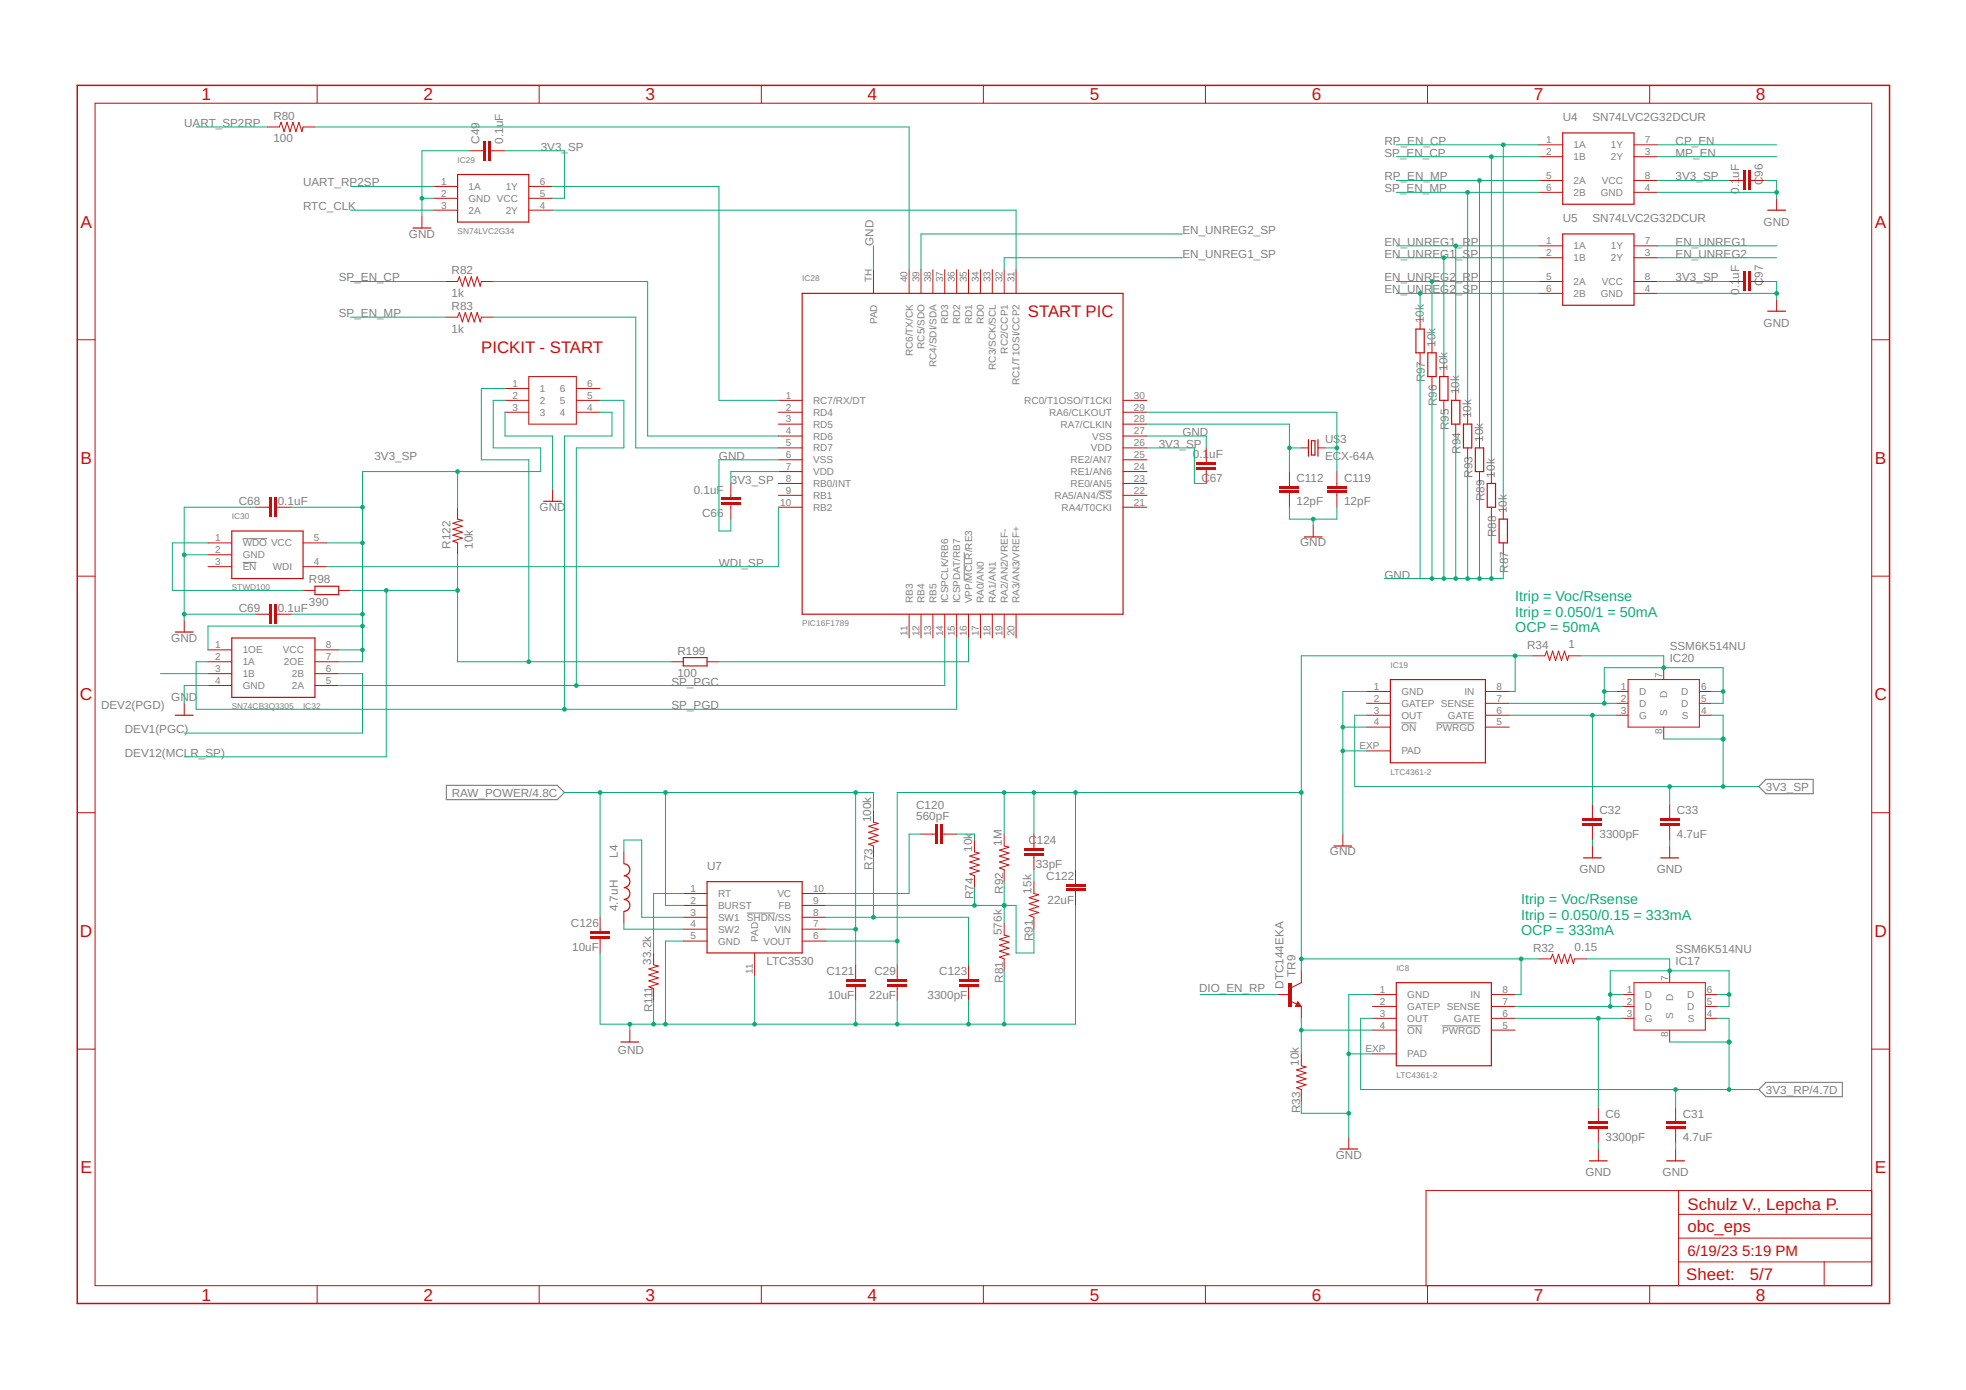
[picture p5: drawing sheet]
<svg xmlns="http://www.w3.org/2000/svg" width="420mm" height="297mm" viewBox="0 0 420 297" stroke-linecap="round" stroke-linejoin="round" font-family="sans-serif">
<defs><g id="words">
<g font-size="3.7" fill="#c90d0c">
<text x="43" y="21.4">1</text>
<text x="90.5" y="21.4">2</text>
<text x="138" y="21.4">3</text>
<text x="185.4" y="21.4">4</text>
<text x="232.9" y="21.4">5</text>
<text x="280.3" y="21.4">6</text>
<text x="327.8" y="21.4">7</text>
<text x="375.3" y="21.4">8</text>
<text x="17.2" y="48.6">A</text>
<text x="400.7" y="48.6">A</text>
<text x="17.2" y="99.2">B</text>
<text x="400.7" y="99.2">B</text>
<text x="17.1" y="149.7">C</text>
<text x="400.6" y="149.7">C</text>
<text x="17.1" y="200.2">D</text>
<text x="400.6" y="200.2">D</text>
<text x="17.2" y="250.8">E</text>
<text x="400.7" y="250.8">E</text>
<text x="43" y="277.9">1</text>
<text x="90.5" y="277.9">2</text>
<text x="138" y="277.9">3</text>
<text x="185.4" y="277.9">4</text>
<text x="232.9" y="277.9">5</text>
<text x="280.3" y="277.9">6</text>
<text x="327.8" y="277.9">7</text>
<text x="375.3" y="277.9">8</text>
</g>
<g font-size="3.6" fill="#c90d0c">
<text x="219.7" y="67.8">START PIC</text>
<text x="102.9" y="75.4">PICKIT - START</text>
<text x="360.6" y="258.5">Schulz V., Lepcha P.</text>
<text x="360.6" y="263.3">obc_eps</text>
<text x="360.4" y="273.6">Sheet:</text>
<text x="374" y="273.5">5/7</text>
</g>
<g font-size="3.2" fill="#c90d0c">
<text x="360.6" y="268.4">6/19/23</text>
<text x="372.3" y="268.4">5:19 PM</text>
</g>
<g font-size="3.1" fill="#0dab76">
<text x="323.8" y="128.5">Itrip = Voc/Rsense</text>
<text x="323.8" y="131.8">Itrip = 0.050/1 = 50mA</text>
<text x="323.8" y="135.1">OCP = 50mA</text>
<text x="325.1" y="193.3">Itrip = Voc/Rsense</text>
<text x="325.1" y="196.5">Itrip = 0.050/0.15 = 333mA</text>
<text x="325.1" y="199.8">OCP = 333mA</text>
</g>
<g font-size="2.5" fill="#808080">
<text x="39.4" y="27.1">UART_SP2RP</text>
<text x="58.4" y="25.6">R80</text>
<text x="334" y="25.9">U4</text>
<text x="340.3" y="25.9">SN74LVC2G32DCUR</text>
<text x="58.4" y="30.4">100</text>
<text x="102.5" y="30.7" transform="rotate(-90 102.5 30.7)">C49</text>
<text x="107.6" y="30.7" transform="rotate(-90 107.6 30.7)">0.1uF</text>
<text x="115.6" y="32.2">3V3_SP</text>
<text x="295.9" y="33.5">SP_EN_CP</text>
<text x="295.9" y="30.9">RP_EN_CP</text>
<text x="358.1" y="30.9">CP_EN</text>
<text x="358.1" y="33.5">MP_EN</text>
<text x="64.8" y="39.8">UART_RP2SP</text>
<text x="295.9" y="41.1">SP_EN_MP</text>
<text x="295.9" y="38.6">RP_EN_MP</text>
<text x="358.1" y="38.6">3V3_SP</text>
<text x="371.7" y="41.4" transform="rotate(-90 371.7 41.4)">0.1</text>
<text x="371.7" y="37.9" transform="rotate(-90 371.7 37.9)">uF</text>
<text x="376.8" y="39.6" transform="rotate(-90 376.8 39.6)">C96</text>
<text x="64.8" y="44.9">RTC_CLK</text>
<text x="334" y="47.5">U5</text>
<text x="340.3" y="47.5">SN74LVC2G32DCUR</text>
<text x="87.4" y="50.8">GND</text>
<text x="186.7" y="52.5" transform="rotate(-90 186.7 52.5)">GND</text>
<text x="252.7" y="50">EN_UNREG2_SP</text>
<text x="295.9" y="52.5">EN_UNREG1_R</text>
<text x="314.4" y="52.5">P</text>
<text x="358.1" y="52.5">EN_UNREG1</text>
<text x="376.9" y="48.2">GND</text>
<text x="96.5" y="58.7">R82</text>
<text x="252.7" y="55.1">EN_UNREG1_SP</text>
<text x="295.9" y="55.1">EN_UNREG1</text>
<text x="311.2" y="55.1">_S</text>
<text x="314.2" y="55.1">P</text>
<text x="358.1" y="55.1">EN_UNREG2</text>
<text x="371.7" y="59.5" transform="rotate(-90 371.7 59.5)">uF</text>
<text x="72.4" y="60.2">SP_EN_CP</text>
<text x="96.5" y="63.5">1k</text>
<text x="295.9" y="62.7">EN_UNR</text>
<text x="295.9" y="60.2">EN_UNREG2</text>
<text x="306.1" y="62.7">EG2</text>
<text x="311.2" y="62.7">_S</text>
<text x="311.2" y="60.2">_R</text>
<text x="314.2" y="62.7">P</text>
<text x="314.4" y="60.2">P</text>
<text x="358.1" y="60.2">3V3_SP</text>
<text x="371.7" y="63" transform="rotate(-90 371.7 63)">0.1</text>
<text x="376.8" y="61.2" transform="rotate(-90 376.8 61.2)">C97</text>
<text x="72.4" y="67.8">SP_EN_MP</text>
<text x="96.5" y="71.1">1k</text>
<text x="96.5" y="66.3">R83</text>
<text x="304.3" y="69" transform="rotate(-90 304.3 69)">10k</text>
<text x="376.9" y="69.8">GND</text>
<text x="306.8" y="74.1" transform="rotate(-90 306.8 74.1)">10k</text>
<text x="304.5" y="81.7" transform="rotate(-90 304.5 81.7)">R97</text>
<text x="309.3" y="79.2" transform="rotate(-90 309.3 79.2)">10k</text>
<text x="307.1" y="86.8" transform="rotate(-90 307.1 86.8)">R96</text>
<text x="311.9" y="84.3" transform="rotate(-90 311.9 84.3)">10k</text>
<text x="314.4" y="89.4" transform="rotate(-90 314.4 89.4)">10k</text>
<text x="247.6" y="95.7">3V3_SP</text>
<text x="252.7" y="93.2">GND</text>
<text x="283.2" y="94.7">U$</text>
<text x="286.4" y="94.7">3</text>
<text x="309.6" y="91.9" transform="rotate(-90 309.6 91.9)">R95</text>
<text x="317" y="94.4" transform="rotate(-90 317 94.4)">10k</text>
<text x="80" y="98.2">3V3_SP</text>
<text x="153.7" y="98.2">GND</text>
<text x="254.9" y="97.9">0.1</text>
<text x="258.4" y="97.9">uF</text>
<text x="283.2" y="98.2">ECX-64A</text>
<text x="312.2" y="97" transform="rotate(-90 312.2 97)">R94</text>
<text x="148.3" y="105.5">0.1uF</text>
<text x="156.2" y="103.3">3V3_SP</text>
<text x="256.7" y="102.9">C67</text>
<text x="277.1" y="102.9">C112</text>
<text x="287.2" y="102.9">C119</text>
<text x="314.7" y="102.1" transform="rotate(-90 314.7 102.1)">R93</text>
<text x="317.2" y="107.1" transform="rotate(-90 317.2 107.1)">R89</text>
<text x="319.5" y="102.1" transform="rotate(-90 319.5 102.1)">10k</text>
<text x="51" y="108">C68</text>
<text x="59.4" y="108">0.1uF</text>
<text x="115.3" y="109.2">GND</text>
<text x="150.1" y="110.6">C66</text>
<text x="277.1" y="108">12pF</text>
<text x="287.2" y="108">12pF</text>
<text x="322" y="109.7" transform="rotate(-90 322 109.7)">10k</text>
<text x="96.3" y="117.3" transform="rotate(-90 96.3 117.3)">R122</text>
<text x="101.1" y="117.3" transform="rotate(-90 101.1 117.3)">10k</text>
<text x="277.9" y="116.8">GND</text>
<text x="319.8" y="114.8" transform="rotate(-90 319.8 114.8)">R88</text>
<text x="66" y="124.7">R98</text>
<text x="153.7" y="121.1">WDI_SP</text>
<text x="295.9" y="123.6">GND</text>
<text x="322.3" y="122.4" transform="rotate(-90 322.3 122.4)">R87</text>
<text x="51" y="130.9">C69</text>
<text x="59.4" y="130.9">0.1uF</text>
<text x="66" y="129.5">390</text>
<text x="36.6" y="137.1">GND</text>
<text x="144.8" y="139.9">R199</text>
<text x="326.4" y="138.6">R34</text>
<text x="335.2" y="138.4">1</text>
<text x="356.8" y="138.9">SSM6K514NU</text>
<text x="356.8" y="141.4">IC20</text>
<text x="36.6" y="149.8">GND</text>
<text x="143.5" y="146.5">SP_PGC</text>
<text x="144.8" y="144.7">100</text>
<text x="21.6" y="151.6">DEV2(PGD)</text>
<text x="143.5" y="151.6">SP_PGD</text>
<text x="26.7" y="156.7">DEV1(PGC)</text>
<text x="26.7" y="161.7">DEV12(MCLR_SP)</text>
<text x="96.6" y="170.2">RAW_POWER/4.8C</text>
<text x="195.8" y="172.8">C120</text>
<text x="377.4" y="169">3V3_SP</text>
<text x="186.2" y="175.7" transform="rotate(-90 186.2 175.7)">100k</text>
<text x="195.8" y="175.3">560pF</text>
<text x="341.8" y="179.1">3300pF</text>
<text x="341.8" y="174.1">C32</text>
<text x="358.4" y="179.1">4.7uF</text>
<text x="358.4" y="174.1">C33</text>
<text x="132.1" y="183.3" transform="rotate(-90 132.1 183.3)">L4</text>
<text x="151.1" y="185.9">U7</text>
<text x="186.4" y="185.9" transform="rotate(-90 186.4 185.9)">R73</text>
<text x="207.7" y="182.1" transform="rotate(-90 207.7 182.1)">10k</text>
<text x="214.1" y="180.8" transform="rotate(-90 214.1 180.8)">1M</text>
<text x="219.8" y="180.4">C</text>
<text x="221.3" y="185.5">33pF</text>
<text x="221.6" y="180.4">124</text>
<text x="284.2" y="182.8">GND</text>
<text x="214.4" y="190.9" transform="rotate(-90 214.4 190.9)">R92</text>
<text x="220.4" y="190.9" transform="rotate(-90 220.4 190.9)">15k</text>
<text x="223.6" y="188">C122</text>
<text x="337.5" y="186.6">GND</text>
<text x="354.1" y="186.6">GND</text>
<text x="132.1" y="194.7" transform="rotate(-90 132.1 194.7)">4.7uH</text>
<text x="208" y="192.2" transform="rotate(-90 208 192.2)">R74</text>
<text x="223.9" y="193.1">22uF</text>
<text x="122" y="198.2">C126</text>
<text x="122.3" y="203.3">10uF</text>
<text x="214.1" y="199.8" transform="rotate(-90 214.1 199.8)">576k</text>
<text x="220.7" y="201.1" transform="rotate(-90 220.7 201.1)">R91</text>
<text x="327.6" y="203.4">R32</text>
<text x="336.5" y="203.1">0.15</text>
<text x="358.1" y="203.6">SSM6K514NU</text>
<text x="139.2" y="206.2" transform="rotate(-90 139.2 206.2)">33.2k</text>
<text x="163.8" y="206.2">LTC3530</text>
<text x="176.6" y="208.3">C121</text>
<text x="186.9" y="208.3">C29</text>
<text x="200.7" y="208.3">C123</text>
<text x="214.4" y="210" transform="rotate(-90 214.4 210)">R81</text>
<text x="276.8" y="208.7" transform="rotate(-90 276.8 208.7)">TR9</text>
<text x="358.1" y="206.2">IC17</text>
<text x="176.9" y="213.4">10uF</text>
<text x="185.8" y="213.4">22uF</text>
<text x="198.2" y="213.4">3300pF</text>
<text x="256.3" y="212">DIO_EN_RP</text>
<text x="274.3" y="211.3" transform="rotate(-90 274.3 211.3)">DTC144EKA</text>
<text x="139.5" y="216.3" transform="rotate(-90 139.5 216.3)">R111</text>
<text x="132.1" y="225.2">GND</text>
<text x="277.6" y="227.8" transform="rotate(-90 277.6 227.8)">10k</text>
<text x="377.4" y="233.7">3V3_RP/4.7D</text>
<text x="277.9" y="237.9" transform="rotate(-90 277.9 237.9)">R33</text>
<text x="343.1" y="238.8">C6</text>
<text x="359.6" y="238.8">C31</text>
<text x="343.1" y="243.9">3300pF</text>
<text x="359.6" y="243.9">4.7uF</text>
<text x="285.5" y="247.6">GND</text>
<text x="338.8" y="251.4">GND</text>
<text x="355.3" y="251.4">GND</text>
</g>
<g font-size="2.1" fill="#808080">
<text x="330.5" y="30.6">1</text>
<text x="330.5" y="33.1">2</text>
<text x="336.3" y="31.7">1A</text>
<text x="336.3" y="34.2">1B</text>
<text x="344.3" y="34.2">2Y</text>
<text x="344.3" y="31.7">1Y</text>
<text x="351.5" y="33.1">3</text>
<text x="351.5" y="30.6">7</text>
<text x="94.3" y="39.5">1</text>
<text x="100.1" y="40.6">1A</text>
<text x="108.1" y="40.6">1Y</text>
<text x="115.4" y="39.5">6</text>
<text x="330.5" y="38.2">5</text>
<text x="330.5" y="40.7">6</text>
<text x="336.3" y="39.3">2A</text>
<text x="336.3" y="41.9">2B</text>
<text x="342.1" y="41.9">GND</text>
<text x="342.4" y="39.3">VCC</text>
<text x="351.5" y="40.7">4</text>
<text x="351.5" y="38.2">8</text>
<text x="94.3" y="42">2</text>
<text x="94.3" y="44.6">3</text>
<text x="100.1" y="43.1">GND VCC</text>
<text x="100.1" y="45.7">2A</text>
<text x="108.1" y="45.7">2Y</text>
<text x="115.4" y="44.6">4</text>
<text x="115.4" y="42">5</text>
<text x="330.5" y="52.2">1</text>
<text x="336.3" y="53.3">1A</text>
<text x="344.3" y="53.3">1Y</text>
<text x="351.5" y="52.2">7</text>
<text x="330.5" y="54.7">2</text>
<text x="330.5" y="59.8">5</text>
<text x="336.3" y="55.8">1B</text>
<text x="344.3" y="55.8">2Y</text>
<text x="351.5" y="54.7">3</text>
<text x="351.5" y="59.8">8</text>
<text x="186.3" y="60.4" transform="rotate(-90 186.3 60.4)">TH</text>
<text x="193.9" y="60.4" transform="rotate(-90 193.9 60.4)">40</text>
<text x="196.5" y="60.4" transform="rotate(-90 196.5 60.4)">39</text>
<text x="199" y="60.4" transform="rotate(-90 199 60.4)">38</text>
<text x="201.6" y="60.4" transform="rotate(-90 201.6 60.4)">37</text>
<text x="204.1" y="60.4" transform="rotate(-90 204.1 60.4)">36</text>
<text x="206.6" y="60.4" transform="rotate(-90 206.6 60.4)">35</text>
<text x="209.2" y="60.4" transform="rotate(-90 209.2 60.4)">34</text>
<text x="211.7" y="60.4" transform="rotate(-90 211.7 60.4)">33</text>
<text x="214.3" y="60.4" transform="rotate(-90 214.3 60.4)">32</text>
<text x="216.8" y="60.4" transform="rotate(-90 216.8 60.4)">31</text>
<text x="330.5" y="62.3">6</text>
<text x="336.3" y="60.9">2A</text>
<text x="336.3" y="63.5">2B</text>
<text x="342.1" y="63.5">GND</text>
<text x="342.4" y="60.9">VCC</text>
<text x="351.5" y="62.3">4</text>
<text x="187.4" y="69.3" transform="rotate(-90 187.4 69.3)">PAD</text>
<text x="202.7" y="69.3" transform="rotate(-90 202.7 69.3)">RD3</text>
<text x="205.2" y="69.3" transform="rotate(-90 205.2 69.3)">RD2</text>
<text x="207.7" y="69.3" transform="rotate(-90 207.7 69.3)">RD1</text>
<text x="210.3" y="69.3" transform="rotate(-90 210.3 69.3)">RD0</text>
<text x="195.1" y="76.2" transform="rotate(-90 195.1 76.2)">RC6/TX/CK</text>
<text x="197.6" y="74.5" transform="rotate(-90 197.6 74.5)">RC5/SDO</text>
<text x="215.4" y="75.6" transform="rotate(-90 215.4 75.6)">RC2/CCP1</text>
<text x="109.5" y="82.7">1</text>
<text x="115.4" y="83.8">1</text>
<text x="119.7" y="83.8">6</text>
<text x="125.5" y="82.7">6</text>
<text x="200.1" y="78.4" transform="rotate(-90 200.1 78.4)">RC4/SDI/SDA</text>
<text x="212.8" y="79" transform="rotate(-90 212.8 79)">RC3/SCK/SCL</text>
<text x="217.9" y="82.4" transform="rotate(-90 217.9 82.4)">RC1/T1OSI/CCP2</text>
<text x="109.5" y="85.2">2</text>
<text x="109.5" y="87.7">3</text>
<text x="115.4" y="86.3">2</text>
<text x="115.4" y="88.8">3</text>
<text x="119.7" y="88.8">4</text>
<text x="119.7" y="86.3">5</text>
<text x="125.5" y="87.7">4</text>
<text x="125.5" y="85.2">5</text>
<text x="167.9" y="85.2">1</text>
<text x="167.9" y="87.7">2</text>
<text x="173.8" y="86.3">RC7/RX/DT</text>
<text x="173.8" y="88.8">RD4</text>
<text x="218.9" y="86.3">RC0/T1OSO/T1CKI</text>
<text x="224.2" y="88.8">RA6/CLKOUT</text>
<text x="242.3" y="87.7">29</text>
<text x="242.3" y="85.2">30</text>
<text x="167.9" y="90.3">3</text>
<text x="167.9" y="92.8">4</text>
<text x="167.9" y="95.4">5</text>
<text x="173.8" y="91.4">RD5</text>
<text x="173.8" y="93.9">RD6</text>
<text x="226.6" y="91.4">RA7/CLKIN</text>
<text x="233.4" y="93.9">VSS</text>
<text x="242.3" y="95.4">26</text>
<text x="242.3" y="92.8">27</text>
<text x="242.3" y="90.3">28</text>
<text x="167.9" y="97.9">6</text>
<text x="167.9" y="100.4">7</text>
<text x="173.8" y="96.5">RD7</text>
<text x="173.8" y="99">VSS</text>
<text x="173.8" y="101.5">VDD</text>
<text x="228.8" y="101.5">RE1/AN6</text>
<text x="228.8" y="99">RE2/AN7</text>
<text x="233.2" y="96.5">VDD</text>
<text x="242.3" y="100.4">24</text>
<text x="242.3" y="97.9">25</text>
<text x="167.9" y="103">8</text>
<text x="167.9" y="105.5">9</text>
<text x="173.8" y="104.1">RB0/INT</text>
<text x="173.8" y="106.6">RB1</text>
<text x="225.3" y="106.6">RA5/AN4/SS</text>
<text x="228.8" y="104.1">RE0/AN5</text>
<text x="242.3" y="105.5">22</text>
<text x="242.3" y="103">23</text>
<text x="166.7" y="108">10</text>
<text x="173.8" y="109.2">RB2</text>
<text x="226.9" y="109.2">RA4/T0CKI</text>
<text x="242.3" y="108">21</text>
<text x="46" y="115.7">1</text>
<text x="46" y="118.2">2</text>
<text x="51.9" y="116.8">WDO VCC</text>
<text x="51.9" y="119.3">GND</text>
<text x="67.1" y="115.7">5</text>
<text x="46" y="120.7">3</text>
<text x="51.9" y="121.9">EN</text>
<text x="58.3" y="121.9">WDI</text>
<text x="67.1" y="120.7">4</text>
<text x="195.1" y="128.9" transform="rotate(-90 195.1 128.9)">RB3</text>
<text x="197.6" y="128.9" transform="rotate(-90 197.6 128.9)">RB4</text>
<text x="200.1" y="128.9" transform="rotate(-90 200.1 128.9)">RB5</text>
<text x="202.7" y="128.9" transform="rotate(-90 202.7 128.9)">ICSPCLK/RB6</text>
<text x="205.2" y="128.9" transform="rotate(-90 205.2 128.9)">ICSPDAT/RB7</text>
<text x="207.7" y="128.9" transform="rotate(-90 207.7 128.9)">VPP/MCLR/RE3</text>
<text x="210.3" y="128.9" transform="rotate(-90 210.3 128.9)">RA0/AN0</text>
<text x="212.8" y="128.9" transform="rotate(-90 212.8 128.9)">RA1/AN1</text>
<text x="215.4" y="128.9" transform="rotate(-90 215.4 128.9)">RA2/AN2/VREF-</text>
<text x="217.9" y="128.9" transform="rotate(-90 217.9 128.9)">RA3/AN3/VREF+</text>
<text x="193.9" y="135.8" transform="rotate(-90 193.9 135.8)">11</text>
<text x="196.5" y="136" transform="rotate(-90 196.5 136)">12</text>
<text x="199" y="136" transform="rotate(-90 199 136)">13</text>
<text x="201.6" y="136" transform="rotate(-90 201.6 136)">14</text>
<text x="204.1" y="136" transform="rotate(-90 204.1 136)">15</text>
<text x="206.6" y="136" transform="rotate(-90 206.6 136)">16</text>
<text x="209.2" y="136" transform="rotate(-90 209.2 136)">17</text>
<text x="211.7" y="136" transform="rotate(-90 211.7 136)">18</text>
<text x="214.3" y="136" transform="rotate(-90 214.3 136)">19</text>
<text x="216.8" y="136" transform="rotate(-90 216.8 136)">20</text>
<text x="46" y="138.5">1</text>
<text x="46" y="141.1">2</text>
<text x="46" y="143.6">3</text>
<text x="51.9" y="139.6">1OE</text>
<text x="51.9" y="142.2">1A</text>
<text x="60.5" y="139.6">VCC</text>
<text x="60.7" y="142.2">2OE</text>
<text x="69.6" y="143.6">6</text>
<text x="69.6" y="141.1">7</text>
<text x="69.6" y="138.5">8</text>
<text x="46" y="146.1">4</text>
<text x="51.9" y="144.7">1B</text>
<text x="51.9" y="147.3">GND</text>
<text x="62.4" y="147.3">2A</text>
<text x="62.4" y="144.7">2B</text>
<text x="69.6" y="146.1">5</text>
<text x="293.6" y="147.4">1</text>
<text x="293.6" y="150">2</text>
<text x="299.5" y="148.5">GND</text>
<text x="313" y="148.5">IN</text>
<text x="319.8" y="150">7</text>
<text x="319.8" y="147.4">8</text>
<text x="346.4" y="147.4">1</text>
<text x="346.4" y="150">2</text>
<text x="350.3" y="148.5">D</text>
<text x="355.2" y="144.9" transform="rotate(-90 355.2 144.9)">7</text>
<text x="356.3" y="149.1" transform="rotate(-90 356.3 149.1)">D</text>
<text x="359.3" y="148.5">D</text>
<text x="363.5" y="147.4">6</text>
<text x="363.5" y="150">5</text>
<text x="293.6" y="152.5">3</text>
<text x="293.6" y="155">4</text>
<text x="299.5" y="151.1">GATEP SENSE</text>
<text x="299.5" y="153.6">OUT</text>
<text x="309.5" y="153.6">GATE</text>
<text x="319.8" y="155">5</text>
<text x="319.8" y="152.5">6</text>
<text x="346.4" y="152.5">3</text>
<text x="350.3" y="151.1">D</text>
<text x="350.3" y="153.6">G</text>
<text x="356.3" y="153" transform="rotate(-90 356.3 153)">S</text>
<text x="359.3" y="151.1">D</text>
<text x="359.4" y="153.6">S</text>
<text x="363.5" y="152.5">4</text>
<text x="290.6" y="160.1">EXP</text>
<text x="299.5" y="156.1">ON</text>
<text x="299.5" y="161.2">PAD</text>
<text x="306.9" y="156.1">PWRGD</text>
<text x="355.2" y="156.9" transform="rotate(-90 355.2 156.9)">8</text>
<text x="147.6" y="190.6">1</text>
<text x="153.5" y="191.7">RT</text>
<text x="166.1" y="191.7">VC</text>
<text x="173.8" y="190.6">10</text>
<text x="147.6" y="193.1">2</text>
<text x="147.6" y="195.7">3</text>
<text x="153.5" y="194.2">BURST</text>
<text x="153.5" y="196.8">SW1</text>
<text x="159.6" y="196.8">SHDN/SS</text>
<text x="166.4" y="194.2">FB</text>
<text x="173.8" y="195.7">8</text>
<text x="173.8" y="193.1">9</text>
<text x="147.6" y="198.2">4</text>
<text x="147.6" y="200.7">5</text>
<text x="153.5" y="199.3">SW2</text>
<text x="153.5" y="201.9">GND</text>
<text x="162" y="201.3" transform="rotate(-90 162 201.3)">PAD</text>
<text x="163.1" y="201.9">VOUT</text>
<text x="165.5" y="199.3">VIN</text>
<text x="173.8" y="200.7">6</text>
<text x="173.8" y="198.2">7</text>
<text x="160.9" y="208.2" transform="rotate(-90 160.9 208.2)">11</text>
<text x="356.5" y="209.6" transform="rotate(-90 356.5 209.6)">7</text>
<text x="294.9" y="212.2">1</text>
<text x="294.9" y="214.7">2</text>
<text x="300.8" y="213.3">GND</text>
<text x="300.8" y="215.8">GATEP SENSE</text>
<text x="314.3" y="213.3">IN</text>
<text x="321.1" y="214.7">7</text>
<text x="321.1" y="212.2">8</text>
<text x="347.7" y="212.2">1</text>
<text x="347.7" y="214.7">2</text>
<text x="351.5" y="213.3">D</text>
<text x="351.5" y="215.8">D</text>
<text x="357.6" y="213.9" transform="rotate(-90 357.6 213.9)">D</text>
<text x="360.6" y="213.3">D</text>
<text x="360.6" y="215.8">D</text>
<text x="364.8" y="212.2">6</text>
<text x="364.8" y="214.7">5</text>
<text x="294.9" y="217.2">3</text>
<text x="294.9" y="219.8">4</text>
<text x="300.8" y="218.4">OUT</text>
<text x="300.8" y="220.9">ON</text>
<text x="308.2" y="220.9">PWRGD</text>
<text x="310.7" y="218.4">GATE</text>
<text x="321.1" y="219.8">5</text>
<text x="321.1" y="217.2">6</text>
<text x="347.7" y="217.2">3</text>
<text x="351.5" y="218.4">G</text>
<text x="356.5" y="221.7" transform="rotate(-90 356.5 221.7)">8</text>
<text x="357.6" y="217.8" transform="rotate(-90 357.6 217.8)">S</text>
<text x="360.7" y="218.4">S</text>
<text x="364.8" y="217.2">4</text>
<text x="291.8" y="224.9">EXP</text>
<text x="300.8" y="226">PAD</text>
</g>
<g font-size="1.8" fill="#808080">
<text x="97.8" y="34.8">IC29</text>
<text x="97.8" y="50">SN74LVC2G34</text>
<text x="171.4" y="60.2">IC28</text>
<text x="49.5" y="110.9">IC30</text>
<text x="49.5" y="126.2">STWD100</text>
<text x="171.4" y="133.8">PIC16F1789</text>
<text x="297.1" y="142.7">IC19</text>
<text x="49.5" y="151.6">SN74CB3Q3305</text>
<text x="64.8" y="151.6">IC32</text>
<text x="297.1" y="165.5">LTC4361-2</text>
<text x="298.4" y="207.4">IC8</text>
<text x="298.4" y="230.3">LTC4361-2</text>
</g>
</g></defs>
<path d="M51.9 115.1h5.2M206.1 118v6.1M234.8 104.9h2.9M51.9 120.2h2.9M299.5 154.5h3.2M306.9 154.5h8.2M159.6 195.1h6.1M300.8 219.2h3.2M308.2 219.2h8.2" fill="none" stroke="#808080" stroke-width=".21"/>
<path d="M95.4 167.8h23.7l1.5 1.6-1.5 1.5h-23.7zM375.9 168.1l1.5-1.5h10.1v3h-10.1zM377.4 231.3h16.3v3.1h-16.3l-1.5-1.6z" fill="none" stroke="#808080" stroke-width=".25"/>
<g fill="none" stroke="#c90d0c" stroke-width=".21">
<path d="M67.8 18.2v3.9M115.2 18.2v3.9M162.7 18.2v3.9M210.2 18.2v3.9M257.6 18.2v3.9M305.1 18.2v3.9M352.6 18.2v3.9M20.3 22.1h379.7v252.6h-379.7zM92.7 39.8h5.1M102.9 32.2h.5M104.9 32.2h.5M113 39.8h5.1"/>
<path d="M90.2 46.2v2.5M92.7 42.4h5.1M92.7 44.9h5.1M113 42.4h5.1M113 44.9h5.1M186.7 57.6v5.1M194.3 57.6v5.1M196.8 57.6v5.1M199.4 57.6v5.1M201.9 57.6v5.1M204.4 57.6v5.1M207 57.6v5.1"/>
<path d="M209.5 57.6v5.1M212.1 57.6v5.1M214.6 57.6v5.1M217.1 57.6v5.1M16.5 72.6h3.8M400 72.6h3.8M166.3 85.6h5.1M166.3 88.1h5.1M166.3 90.6h5.1M166.3 93.2h5.1M166.3 95.7h5.1M166.3 98.3h5.1"/>
<path d="M240 85.6h5.1M240 88.1h5.1M240 90.6h5.1M240 93.2h5.1M240 95.7h5.1M240 98.3h5.1M166.3 100.8h5.1M166.3 103.3h5.1M166.3 105.9h5.1M166.3 108.4h5.1M240 100.8h5.1M240 103.3h5.1"/>
<path d="M240 105.9h5.1M240 108.4h5.1M16.5 123.1h3.8M194.3 131.3v5M196.8 131.3v5M199.4 131.3v5M201.9 131.3v5M204.4 131.3v5M207 131.3v5M209.5 131.3v5M212.1 131.3v5M214.6 131.3v5"/>
<path d="M217.1 131.3v5M400 123.1h3.8M16.5 173.7h3.8M400 173.7h3.8M16.5 224.2h3.8M400 224.2h3.8M358.7 254.4v20.3M358.7 259.5h41.3M400 254.4h-95.2v20.3M67.8 274.7v3.9M115.2 274.7v3.9M162.7 274.7v3.9"/>
<path d="M210.2 274.7v3.9M257.6 274.7v3.9M305.1 274.7v3.9M352.6 274.7v3.9M358.7 269.7h41.3M358.7 264.6h41.3M389.8 269.7v5"/>
</g>
<path d="M16.5 18.2h387.3v260.4h-387.3z" fill="none" stroke="#c90d0c" stroke-width=".32"/>
<path d="M97.8 37.3h15.2v10.2h-15.2zM88.3 48.7h3.8M171.4 62.7h68.6v68.6h-68.6z" fill="none" stroke="#c90d0c" stroke-width=".25"/>
<g fill="#c90d0c">
<path d="M104.4 30.2h.5v4h-.5z" fill-rule="evenodd"/>
<path d="M103.4 30.2h.5v4h-.5z" fill-rule="evenodd"/>
</g>
<g fill="#c90d0c">
<path d="M104.4 30.2h.5v4h-.5zM104.4 30.2v4h.5v-4z"/>
<path d="M103.4 30.2h.5v4h-.5zM103.4 30.2v4h.5v-4z"/>
</g>
<path d="M57.1 27.1h2.6l.4-1 .6 2.1 .6-2.1 .7 2.1 .6-2.1 .6 2.1 .7-2.1 .6 2.1 .3-1.1h2.5M100.3 32.2h2.6M105.4 32.2h2.5M95.2 60.2h2.6l.4-1.1 .6 2.1 .6-2.1 .7 2.1 .6-2.1 .6 2.1 .7-2.1 .6 2.1 .3-1h2.5M95.2 67.8h2.6l.4-1 .6 2 .6-2 .7 2 .6-2 .6 2 .7-2 .6 2 .3-1h2.5M156.2 105.9v.5M156.2 107.9v.5" fill="none" stroke="#c90d0c" stroke-width=".21"/>
<g fill="#c90d0c">
<path d="M154.2 106.4h4v.5h-4z" fill-rule="evenodd"/>
<path d="M154.2 107.4h4v.5h-4z" fill-rule="evenodd"/>
</g>
<g fill="#c90d0c">
<path d="M154.2 106.4h4v.5h-4zM154.2 106.4v.5h4v-.5z"/>
<path d="M154.2 107.4h4v.5h-4zM154.2 107.4v.5h4v-.5z"/>
</g>
<path d="M257.8 98.3v.4M156.2 103.3v2.6M156.2 108.4v2.5M257.8 100.3v.5" fill="none" stroke="#c90d0c" stroke-width=".21"/>
<g fill="#c90d0c">
<path d="M255.8 98.7h4v.6h-4z" fill-rule="evenodd"/>
<path d="M255.8 99.8h4v.5h-4z" fill-rule="evenodd"/>
</g>
<g fill="#c90d0c">
<path d="M255.8 98.7h4v.6h-4zM255.8 98.7v.6h4v-.6z"/>
<path d="M255.8 99.8h4v.5h-4zM255.8 99.8v.5h4v-.5z"/>
</g>
<path d="M257.8 95.7v2.6M44.4 116h5.1M44.4 118.6h5.1M57.1 108.4h.6M59.2 108.4h.5M64.8 116h5M257.8 100.8v2.5M44.4 121.1h5.1M64.8 121.1h5" fill="none" stroke="#c90d0c" stroke-width=".21"/>
<path d="M49.5 113.5h15.3v10.1h-15.3z" fill="none" stroke="#c90d0c" stroke-width=".25"/>
<g fill="#c90d0c">
<path d="M58.7 106.4h.5v4h-.5z" fill-rule="evenodd"/>
<path d="M57.7 106.4h.5v4h-.5z" fill-rule="evenodd"/>
</g>
<g fill="#c90d0c">
<path d="M58.7 106.4h.5v4h-.5zM58.7 106.4v4h.5v-4z"/>
<path d="M57.7 106.4h.5v4h-.5zM57.7 106.4v4h.5v-4z"/>
</g>
<path d="M54.6 108.4h2.5M59.7 108.4h2.5M44.4 138.9h5.1M57.1 131.3h.6M59.2 131.3h.5M67.3 138.9h5.1M44.4 141.4h5.1M44.4 144h5.1M44.4 146.5h5.1M67.3 141.4h5.1M67.3 144h5.1M67.3 146.5h5.1" fill="none" stroke="#c90d0c" stroke-width=".21"/>
<path d="M49.5 136.3h17.8v12.7h-17.8z" fill="none" stroke="#c90d0c" stroke-width=".25"/>
<g fill="#c90d0c">
<path d="M58.7 129.2h.5v4.1h-.5z" fill-rule="evenodd"/>
<path d="M57.7 129.2h.5v4.1h-.5z" fill-rule="evenodd"/>
</g>
<g fill="#c90d0c">
<path d="M58.7 129.2h.5v4.1h-.5zM58.7 129.2v4.1h.5v-4.1z"/>
<path d="M57.7 129.2h.5v4.1h-.5zM57.7 129.2v4.1h.5v-4.1z"/>
</g>
<path d="M278.1 95.7h1.5M281.7 95.7h1.5M97.8 108.4v2.5l1 .3-2 .6 2 .7-2 .6 2 .6-2 .7 2 .6-2 .6 1 .4v2.6M118.1 104.6v2.5M275.6 103.3v.5M275.6 105.3v.6M54.6 131.3h2.5M59.7 131.3h2.5M39.4 150.3v2.5" fill="none" stroke="#c90d0c" stroke-width=".21"/>
<path d="M279.6 93.9v3.6M280.3 94.2h.7v3h-.7zM281.7 93.9v3.6M116.2 107.1h3.8M37.5 152.8h3.8" fill="none" stroke="#c90d0c" stroke-width=".25"/>
<g fill="#c90d0c">
<path d="M273.5 104.8h4.1v.5h-4.1z" fill-rule="evenodd"/>
<path d="M273.5 103.8h4.1v.5h-4.1z" fill-rule="evenodd"/>
</g>
<g fill="#c90d0c">
<path d="M273.5 104.8h4.1v.5h-4.1zM273.5 104.8v.5h4.1v-.5z"/>
<path d="M273.5 103.8h4.1v.5h-4.1zM273.5 103.8v.5h4.1v-.5z"/>
</g>
<path d="M275.6 100.8v2.5M275.6 105.9v2.5M285.7 103.3v.5M285.7 105.3v.6" fill="none" stroke="#c90d0c" stroke-width=".21"/>
<g fill="#c90d0c">
<path d="M283.7 104.8h4v.5h-4z" fill-rule="evenodd"/>
<path d="M283.7 103.8h4v.5h-4z" fill-rule="evenodd"/>
</g>
<g fill="#c90d0c">
<path d="M283.7 104.8h4v.5h-4zM283.7 104.8v.5h4v-.5z"/>
<path d="M283.7 103.8h4v.5h-4zM283.7 103.8v.5h4v-.5z"/>
</g>
<g fill="none" stroke="#c90d0c" stroke-width=".21">
<path d="M107.9 83h5.1M107.9 85.6h5.1M107.9 88.1h5.1M113 80.5h10.2v10.1h-10.2zM123.2 83h5M123.2 85.6h5M123.2 88.1h5M280.6 112.2v2.5M285.7 100.8v2.5M285.7 105.9v2.5M39.4 132.5v2.6M143.5 141.4h2.5"/>
<path d="M151.1 141.4h2.5M186.7 173.2v2.5l1 .3-2 .6 2 .6-2 .7 2 .6-2 .6 2 .7-2 .6 1 .4v2.5M199.4 178.2h.5M201.4 178.2h.5"/>
</g>
<path d="M278.7 114.7h3.9M37.5 135.1h3.8M146 140.5h5.1v1.8h-5.1z" fill="none" stroke="#c90d0c" stroke-width=".25"/>
<g fill="#c90d0c">
<path d="M200.9 176.2h.5v4.1h-.5z" fill-rule="evenodd"/>
<path d="M199.9 176.2h.5v4.1h-.5z" fill-rule="evenodd"/>
</g>
<g fill="#c90d0c">
<path d="M200.9 176.2h.5v4.1h-.5zM200.9 176.2v4.1h.5v-4.1z"/>
<path d="M199.9 176.2h.5v4.1h-.5zM199.9 176.2v4.1h.5v-4.1z"/>
</g>
<path d="M196.8 178.2h2.6M201.9 178.2h2.5M208.3 179.5v2.6l1 .2-2.1 .6 2.1 .7-2.1 .6 2.1 .6-2.1 .7 2.1 .6-2.1 .7 1.1 .3v2.6M214.6 197.3v2.5l1 .3-2 .6 2 .7-2 .6 2 .6-2 .7 2 .6-2 .6 1 .4v2.6M182.9 208.7v.5M182.9 210.8v.5" fill="none" stroke="#c90d0c" stroke-width=".21"/>
<g fill="#c90d0c">
<path d="M180.8 209.2h4.1v.5h-4.1z" fill-rule="evenodd"/>
<path d="M180.8 210.2h4.1v.6h-4.1z" fill-rule="evenodd"/>
</g>
<g fill="#c90d0c">
<path d="M180.8 209.2h4.1v.5h-4.1zM180.8 209.2v.5h4.1v-.5z"/>
<path d="M180.8 210.2h4.1v.6h-4.1zM180.8 210.2v.6h4.1v-.6z"/>
</g>
<path d="M229.8 188.4v.5M229.8 190.4v.5M182.9 206.2v2.5M182.9 211.3v2.5" fill="none" stroke="#c90d0c" stroke-width=".21"/>
<g fill="#c90d0c">
<path d="M227.8 188.9h4.1v.5h-4.1z" fill-rule="evenodd"/>
<path d="M227.8 189.9h4.1v.5h-4.1z" fill-rule="evenodd"/>
</g>
<g fill="#c90d0c">
<path d="M227.8 188.9h4.1v.5h-4.1zM227.8 188.9v.5h4.1v-.5z"/>
<path d="M227.8 189.9h4.1v.5h-4.1zM227.8 189.9v.5h4.1v-.5z"/>
</g>
<path d="M229.8 185.9v2.5M229.8 190.9v2.6M207 208.7v.5M207 210.8v.5" fill="none" stroke="#c90d0c" stroke-width=".21"/>
<g fill="#c90d0c">
<path d="M205 209.2h4v.5h-4z" fill-rule="evenodd"/>
<path d="M205 210.2h4v.6h-4z" fill-rule="evenodd"/>
</g>
<g fill="#c90d0c">
<path d="M205 209.2h4v.5h-4zM205 209.2v.5h4v-.5z"/>
<path d="M205 210.2h4v.6h-4zM205 210.2v.6h4v-.6z"/>
</g>
<path d="M221 188.4v2.5l1 .3-2.1 .6 2.1 .7-2.1 .6 2.1 .6-2.1 .7 2.1 .6-2.1 .6 1.1 .4v2.6M221 180.8v.5M221 182.8v.5M207 206.2v2.5M207 211.3v2.5" fill="none" stroke="#c90d0c" stroke-width=".21"/>
<g fill="#c90d0c">
<path d="M218.9 181.3h4.1v.5h-4.1z" fill-rule="evenodd"/>
<path d="M218.9 182.3h4.1v.5h-4.1z" fill-rule="evenodd"/>
</g>
<g fill="#c90d0c">
<path d="M218.9 181.3h4.1v.5h-4.1zM218.9 181.3v.5h4.1v-.5z"/>
<path d="M218.9 182.3h4.1v.5h-4.1zM218.9 182.3v.5h4.1v-.5z"/>
</g>
<path d="M214.6 178.2v2.6l1 .2-2 .7 2 .6-2 .6 2 .7-2 .6 2 .6-2 .7 1 .4v2.5M221 178.2v2.6M128.2 198.6v.5M221 183.3v2.6M128.2 200.6v.5M139.7 203.6v2.6l1 .2-2 .7 2 .6-2 .6 2 .7-2 .6 2 .6-2 .7 1 .4v2.5" fill="none" stroke="#c90d0c" stroke-width=".21"/>
<g fill="#c90d0c">
<path d="M126.2 199.1h4.1v.5h-4.1z" fill-rule="evenodd"/>
<path d="M126.2 200.1h4.1v.5h-4.1z" fill-rule="evenodd"/>
</g>
<g fill="#c90d0c">
<path d="M126.2 199.1h4.1v.5h-4.1zM126.2 199.1v.5h4.1v-.5z"/>
<path d="M126.2 200.1h4.1v.5h-4.1zM126.2 200.1v.5h4.1v-.5z"/>
</g>
<path d="M128.2 196v2.6M128.2 201.1v2.5M134.6 220.1v2.6" fill="none" stroke="#c90d0c" stroke-width=".21"/>
<path d="M132.7 222.7h3.8" fill="none" stroke="#c90d0c" stroke-width=".25"/>
<g fill="#c90d0c">
<path d="M133.3 184.5a1.37 1.37 0 0 1 1.4 1.4h-.2l-.3-.8-.4-.3-.5-.1z" fill-rule="evenodd"/>
<path d="M133.3 187l.7-.2 .4-.4 .1-.5h.2a1.37 1.37 0 0 1-1.4 1.4z" fill-rule="evenodd"/>
<path d="M133.3 187a1.37 1.37 0 0 1 1.4 1.4h-.2l-.3-.7-.4-.3-.5-.1z" fill-rule="evenodd"/>
<path d="M133.3 189.5l.7-.2 .4-.4 .1-.5h.2a1.37 1.37 0 0 1-1.4 1.4z" fill-rule="evenodd"/>
<path d="M133.3 189.5a1.37 1.37 0 0 1 1.4 1.4h-.2l-.3-.7-.4-.3-.5-.1z" fill-rule="evenodd"/>
<path d="M133.3 192.1l.7-.3 .4-.4 .1-.5h.2a1.37 1.37 0 0 1-1.4 1.4z" fill-rule="evenodd"/>
<path d="M133.3 192.1a1.37 1.37 0 0 1 1.4 1.4h-.2l-.3-.7-.4-.4-.5-.1z" fill-rule="evenodd"/>
<path d="M133.3 194.6l.7-.2 .4-.4 .1-.5h.2a1.37 1.37 0 0 1-1.4 1.4z" fill-rule="evenodd"/>
</g>
<g fill="#c90d0c">
<path d="M133.3 184.5h.5l.5 .4 .4 .5v.5h-.2l-.3-.8-.4-.3-.5-.1zM133.3 184.5v.2l.5 .1 .4 .3 .3 .8h.2v-.5l-.4-.5-.5-.4z"/>
<path d="M134.5 185.9h.2l-.2 .7-.4 .5-.8 .2v-.3l.5-.1 .4-.3zM134.5 185.9a1.13 1.13 0 0 1-1.2 1.1v.3h.2l.8-.4 .4-.9v-.1z"/>
<path d="M133.3 187l.5 .1 .5 .3 .4 .5v.5h-.2l-.3-.7-.4-.3-.5-.1zM133.3 187v.3l.5 .1 .4 .3 .3 .7h.2v-.5l-.4-.5-.5-.3z"/>
<path d="M134.5 188.4h.2l-.2 .7-.4 .5-.8 .2v-.3l.5-.1 .4-.3zM134.5 188.4a1.13 1.13 0 0 1-1.2 1.1v.3h.2l.8-.4 .4-.8v-.2z"/>
<path d="M133.3 189.5l.5 .1 .5 .3 .4 .6v.4h-.2l-.3-.7-.4-.3-.5-.1zM133.3 189.5v.3l.5 .1 .4 .3 .3 .7h.2v-.4l-.4-.6-.5-.3z"/>
<path d="M134.5 190.9h.2l-.2 .8-.4 .4-.8 .2v-.2l.5-.1 .4-.4zM134.5 190.9a1.13 1.13 0 0 1-1.2 1.2v.2h.2l.8-.4 .4-.8v-.2z"/>
<path d="M133.3 192.1h.5l.5 .4 .4 .5v.5h-.2l-.3-.7-.4-.4-.5-.1zM133.3 192.1v.2l.5 .1 .4 .4 .3 .7h.2v-.5l-.4-.5-.5-.3z"/>
<path d="M134.5 193.5h.2l-.2 .7-.4 .5-.8 .2v-.3l.5-.1 .4-.3zM134.5 193.5a1.13 1.13 0 0 1-1.2 1.1v.3h.2l.8-.4 .4-.9v-.1z"/>
</g>
<g fill="none" stroke="#c90d0c" stroke-width=".21">
<path d="M303.5 67.8v2.5M303.5 75.4v2.5M306 72.9v2.5M308.6 77.9v2.6M306 80.5v2.5M308.6 85.6v2.5M311.1 83v2.6M311.1 90.6v2.6M313.6 88.1v2.5M313.6 95.7v2.6M316.2 93.2v2.5M316.2 100.8v2.5"/>
<path d="M318.7 100.8v2.5M318.7 108.4v2.5M321.3 108.4v2.5M321.3 116v2.6M64.8 126.2h2.5M72.4 126.2h2.5M133.3 182.1v2.5M133.3 194.8v2.5M146 190.9h5.1M146 193.5h5.1M146 196h5.1M146 198.6h5.1"/>
<path d="M171.4 190.9h5.1M171.4 193.5h5.1M171.4 196h5.1M171.4 198.6h5.1M146 201.1h5.1M161.3 203.6v5.1M171.4 201.1h5.1M293.3 212.5h5.1M293.3 215.1h5.1M293.3 217.6h5.1M318.7 212.5h5.1M318.7 215.1h5.1"/>
<path d="M318.7 217.6h5.1M293.3 220.1h5.1M293.3 225.2h5.1M318.7 220.1h5.1M341.6 239.2v.5M288.2 243v2.5M341.6 241.2v.5M341.6 245.5v2.6"/>
</g>
<g fill="none" stroke="#c90d0c" stroke-width=".25">
<path d="M302.6 70.3h1.8v5.1h-1.8zM305.1 75.4h1.8v5.1h-1.8zM307.7 80.5h1.8v5.1h-1.8zM310.2 85.6h1.8v5h-1.8zM312.8 90.6h1.7v5.1h-1.7zM315.3 95.7h1.8v5.1h-1.8zM317.8 103.3h1.8v5.1h-1.8zM320.4 110.9h1.8v5.1h-1.8zM67.3 125.3h5.1v1.8h-5.1zM151.1 188.4h20.3v15.2h-20.3zM298.4 210h20.3v17.8h-20.3zM286.3 245.5h3.9"/>
<path d="M339.7 248.1h3.8"/>
</g>
<g fill="#c90d0c">
<path d="M339.6 239.7h4v.5h-4z" fill-rule="evenodd"/>
<path d="M339.6 240.7h4v.5h-4z" fill-rule="evenodd"/>
</g>
<g fill="#c90d0c">
<path d="M339.6 239.7h4v.5h-4zM339.6 239.7v.5h4v-.5z"/>
<path d="M339.6 240.7h4v.5h-4zM339.6 240.7v.5h4v-.5z"/>
</g>
<path d="M328.9 204.9h2.5l.4-1 .6 2 .7-2 .6 2 .6-2 .7 2 .6-2 .7 2 .2-1h2.5M341.6 236.6v2.6M358.1 239.2v.5M341.6 241.7v2.6M358.1 241.2v.5" fill="none" stroke="#c90d0c" stroke-width=".21"/>
<g fill="#c90d0c">
<path d="M356.1 239.7h4v.5h-4z" fill-rule="evenodd"/>
<path d="M356.1 240.7h4v.5h-4z" fill-rule="evenodd"/>
</g>
<g fill="#c90d0c">
<path d="M356.1 239.7h4v.5h-4zM356.1 239.7v.5h4v-.5z"/>
<path d="M356.1 240.7h4v.5h-4zM356.1 240.7v.5h4v-.5z"/>
</g>
<g fill="none" stroke="#c90d0c" stroke-width=".21">
<path d="M275.9 214l1.2 .6M277.3 214.1l.8 1h-1.3zM278.1 210l-2 1M346.7 212.5h2.5M346.7 215.1h2.5M346.7 217.6h2.5M349.2 210h15.2v10.1h-15.2zM356.8 207.5v2.5M364.4 212.5h2.6M364.4 215.1h2.6M364.4 217.6h2.6M278.1 225.2v2.6l1 .2-2 .6 2 .7-2 .6 2 .6-2 .7 2 .6-2 .7 1 .3v2.6"/>
<path d="M356.8 220.1v2.6M358.1 236.6v2.6M358.1 241.7v2.6M358.1 245.5v2.6"/>
</g>
<path d="M277.3 214.6l.2 .2h-.4l.2-.5 .6 .6h-.8M356.2 248.1h3.8" fill="none" stroke="#c90d0c" stroke-width=".25"/>
<path d="M275.3 210h.8v5.1h-.8z" fill-rule="evenodd" fill="#c90d0c"/>
<path d="M275.3 210h.8v5.1h-.8zM275.3 210v5.1h.8v-5.1z" fill="#c90d0c"/>
<g fill="none" stroke="#c90d0c" stroke-width=".21">
<path d="M292.1 147.8h5M292.1 150.3h5M292.1 152.8h5M292.1 155.4h5M317.5 147.8h5M317.5 150.3h5M317.5 152.8h5M317.5 155.4h5M287 178.2v2.6M292.1 160.5h5M340.3 174.4v.5M340.3 176.5v.5"/>
<path d="M340.3 180.8v2.5M273 212.5h2.6M278.1 207.5v2.5M278.1 215.1v2.5"/>
</g>
<path d="M297.1 145.2h20.4v17.8h-20.4zM285.1 180.8h3.8M338.4 183.3h3.8" fill="none" stroke="#c90d0c" stroke-width=".25"/>
<g fill="#c90d0c">
<path d="M338.3 174.9h4v.6h-4z" fill-rule="evenodd"/>
<path d="M338.3 176h4v.5h-4z" fill-rule="evenodd"/>
</g>
<g fill="#c90d0c">
<path d="M338.3 174.9h4l.1 .6h-4.1zM338.3 174.9v.6h4v-.6z"/>
<path d="M338.3 176h4l.1 .5h-4.1zM338.3 176v.5h4v-.5z"/>
</g>
<path d="M327.6 140.1h2.6l.3-1 .7 2.1 .6-2.1 .6 2.1 .7-2.1 .6 2.1 .6-2.1 .7 2.1 .2-1.1h2.6M340.3 171.9v2.5M340.3 177v2.5M356.8 174.4v.5M356.8 176.5v.5" fill="none" stroke="#c90d0c" stroke-width=".21"/>
<g fill="#c90d0c">
<path d="M354.8 174.9h4.1v.6h-4.1z" fill-rule="evenodd"/>
<path d="M354.8 176h4.1v.5h-4.1z" fill-rule="evenodd"/>
</g>
<g fill="#c90d0c">
<path d="M354.8 174.9h4.1v.6h-4.1zM354.8 174.9v.6h4.1v-.6z"/>
<path d="M354.8 176h4.1v.5h-4.1zM354.8 176v.5h4.1v-.5z"/>
</g>
<g fill="none" stroke="#c90d0c" stroke-width=".21">
<path d="M345.4 147.8h2.5M345.4 150.3h2.5M345.4 152.8h2.5M347.9 145.2h15.3v10.2h-15.3zM355.6 142.7v2.5M355.6 155.4v2.5M363.2 147.8h2.5M363.2 150.3h2.5M363.2 152.8h2.5M356.8 171.9v2.5M356.8 177v2.5M356.8 180.8v2.5"/>
<path d="M191.7 208.7v.5M191.7 210.8v.5"/>
</g>
<path d="M354.9 183.3h3.8" fill="none" stroke="#c90d0c" stroke-width=".25"/>
<g fill="#c90d0c">
<path d="M189.7 209.2h4.1v.5h-4.1z" fill-rule="evenodd"/>
<path d="M189.7 210.2h4.1v.6h-4.1z" fill-rule="evenodd"/>
</g>
<g fill="#c90d0c">
<path d="M189.7 209.2h4.1v.5h-4.1zM189.7 209.2v.5h4.1v-.5z"/>
<path d="M189.7 210.2h4.1v.6h-4.1zM189.7 210.2v.6h4.1v-.6z"/>
</g>
<g fill="none" stroke="#c90d0c" stroke-width=".21">
<path d="M328.9 30.9h5.1M328.9 33.5h5.1M328.9 38.6h5.1M349.2 30.9h5.1M349.2 33.5h5.1M349.2 38.6h5.1M372.1 38.6h.5M374.1 38.6h.5M328.9 41.1h5.1M328.9 52.5h5.1M328.9 55.1h5.1M349.2 41.1h5.1"/>
<path d="M349.2 52.5h5.1M349.2 55.1h5.1M328.9 62.7h5.1M328.9 60.2h5.1M349.2 62.7h5.1M349.2 60.2h5.1M191.7 206.2v2.5M191.7 211.3v2.5"/>
</g>
<path d="M334 28.4h15.2v15.2h-15.2zM334 50h15.2v15.2h-15.2z" fill="none" stroke="#c90d0c" stroke-width=".25"/>
<g fill="#c90d0c">
<path d="M372.6 36.5h.5v4.1h-.5z" fill-rule="evenodd"/>
<path d="M373.6 36.5h.5v4.1h-.5z" fill-rule="evenodd"/>
</g>
<g fill="#c90d0c">
<path d="M372.6 36.5h.5v4.1h-.5zM372.6 36.5v4.1h.5v-4.1z"/>
<path d="M373.6 36.5h.5v4.1h-.5zM373.6 36.5v4.1h.5v-4.1z"/>
</g>
<path d="M369.5 38.6h2.6M374.6 38.6h2.5M379.7 42.4v2.5M372.1 60.2h.5M374.1 60.2h.5" fill="none" stroke="#c90d0c" stroke-width=".21"/>
<path d="M377.8 44.9h3.8" fill="none" stroke="#c90d0c" stroke-width=".25"/>
<g fill="#c90d0c">
<path d="M372.6 58.1h.5v4.1h-.5z" fill-rule="evenodd"/>
<path d="M373.6 58.1h.5v4.1h-.5z" fill-rule="evenodd"/>
</g>
<g fill="#c90d0c">
<path d="M372.6 58.1h.5v4.1h-.5zM372.6 58.1v4.1h.5v-4.1z"/>
<path d="M373.6 58.1h.5v4.1h-.5zM373.6 58.1v4.1h.5v-4.1z"/>
</g>
<path d="M369.5 60.2h2.6M374.6 60.2h2.5M379.7 64v2.5" fill="none" stroke="#c90d0c" stroke-width=".21"/>
<path d="M377.8 66.5h3.8" fill="none" stroke="#c90d0c" stroke-width=".25"/>
<path d="M100.3 32.2h-10.1v14M90.2 42.4h2.5" fill="none" stroke="#0dab76" stroke-width=".21"/>
<circle cx="90.2" cy="42.4" r=".51" fill="#0dab76"/>
<path d="M89.7 42.4a.51 .51 0 0 1 1 0 .51 .51 0 0 1-1 0zM89.7 42.4a.51 .51 0 0 0 1 0 .51 .51 0 0 0-1 0z" fill="#0dab76"/>
<path d="M107.9 88.1v5.1h10.2v11.4M275.6 108.4v2.5h10.1v-2.5M280.6 110.9v1.3M44.4 146.5h-5v3.8" fill="none" stroke="#0dab76" stroke-width=".21"/>
<circle cx="280.6" cy="110.9" r=".51" fill="#0dab76"/>
<path d="M280.1 110.9a.55 .55 0 0 1 1.1 0 .55 .55 0 0 1-1.1 0zM280.1 110.9a.55 .55 0 0 0 1.1 0 .55 .55 0 0 0-1.1 0z" fill="#0dab76"/>
<path d="M186.7 52.5v5.1M166.3 98.3h-12.7v15.2h2.6v-2.6M245.1 93.2h12.7v2.5M39.4 118.6h5M54.6 108.4h-15.2v22.9" fill="none" stroke="#0dab76" stroke-width=".21"/>
<circle cx="39.4" cy="118.6" r=".51" fill="#0dab76"/>
<path d="M38.9 118.6a.51 .51 0 0 1 1 0 .51 .51 0 0 1-1 0zM38.9 118.6a.51 .51 0 0 0 1 0 .51 .51 0 0 0-1 0z" fill="#0dab76"/>
<path d="M54.6 131.3h-15.2v1.2" fill="none" stroke="#0dab76" stroke-width=".21"/>
<circle cx="39.4" cy="131.3" r=".51" fill="#0dab76"/>
<path d="M38.9 131.3a.51 .51 0 0 1 1 0 .51 .51 0 0 1-1 0zM38.9 131.3a.51 .51 0 0 0 1 0 .51 .51 0 0 0-1 0z" fill="#0dab76"/>
<path d="M229.8 193.5v25.4h-46.9v-5.1M214.6 207.5v11.4" fill="none" stroke="#0dab76" stroke-width=".21"/>
<circle cx="214.6" cy="218.9" r=".51" fill="#0dab76"/>
<path d="M214.1 218.9a.51 .51 0 0 1 1 0 .51 .51 0 0 1-1 0zM214.1 218.9a.51 .51 0 0 0 1 0 .51 .51 0 0 0-1 0z" fill="#0dab76"/>
<path d="M142.2 201.1v17.8h-2.5v-5.1" fill="none" stroke="#0dab76" stroke-width=".21"/>
<circle cx="139.7" cy="218.9" r=".51" fill="#0dab76"/>
<path d="M139.2 218.9a.51 .51 0 0 1 1 0 .51 .51 0 0 1-1 0zM139.2 218.9a.51 .51 0 0 0 1 0 .51 .51 0 0 0-1 0z" fill="#0dab76"/>
<path d="M128.2 203.6v15.3h11.5M134.6 218.9v1.2" fill="none" stroke="#0dab76" stroke-width=".21"/>
<circle cx="134.6" cy="218.9" r=".51" fill="#0dab76"/>
<path d="M134.1 218.9a.51 .51 0 0 1 1 0 .51 .51 0 0 1-1 0zM134.1 218.9a.51 .51 0 0 0 1 0 .51 .51 0 0 0-1 0z" fill="#0dab76"/>
<path d="M142.2 201.1h3.8M161.3 218.9h21.6" fill="none" stroke="#0dab76" stroke-width=".21"/>
<g fill="#0dab76">
<circle cx="182.9" cy="218.9" r=".51"/>
<circle cx="142.2" cy="218.9" r=".51"/>
</g>
<g fill="#0dab76">
<path d="M182.3 218.9a.55 .55 0 0 1 1.1 0 .55 .55 0 0 1-1.1 0zM182.4 218.9a.51 .51 0 0 0 1 0 .51 .51 0 0 0-1 0z"/>
<path d="M141.7 218.9a.51 .51 0 0 1 1 0 .51 .51 0 0 1-1 0zM141.7 218.9a.51 .51 0 0 0 1 0 .51 .51 0 0 0-1 0z"/>
</g>
<path d="M161.3 208.7v10.2h-19.1" fill="none" stroke="#0dab76" stroke-width=".21"/>
<circle cx="161.3" cy="218.9" r=".51" fill="#0dab76"/>
<path d="M160.8 218.9a.51 .51 0 0 1 1 0 .51 .51 0 0 1-1 0zM160.8 218.9a.51 .51 0 0 0 1 0 .51 .51 0 0 0-1 0z" fill="#0dab76"/>
<path d="M191.7 213.8v5.1" fill="none" stroke="#0dab76" stroke-width=".21"/>
<circle cx="191.7" cy="218.9" r=".51" fill="#0dab76"/>
<path d="M191.2 218.9a.55 .55 0 0 1 1.1 0 .55 .55 0 0 1-1.1 0zM191.2 218.9a.55 .55 0 0 0 1.1 0 .55 .55 0 0 0-1.1 0z" fill="#0dab76"/>
<path d="M207 213.8v5.1" fill="none" stroke="#0dab76" stroke-width=".21"/>
<circle cx="207" cy="218.9" r=".51" fill="#0dab76"/>
<path d="M206.5 218.9a.51 .51 0 0 1 1 0 .51 .51 0 0 1-1 0zM206.5 218.9a.51 .51 0 0 0 1 0 .51 .51 0 0 0-1 0z" fill="#0dab76"/>
<path d="M318.7 110.9v12.7M321.3 118.6v5h-25.4" fill="none" stroke="#0dab76" stroke-width=".21"/>
<circle cx="318.7" cy="123.6" r=".51" fill="#0dab76"/>
<path d="M318.2 123.6a.51 .51 0 0 1 1 0 .51 .51 0 0 1-1 0zM318.2 123.6a.51 .51 0 0 0 1 0 .51 .51 0 0 0-1 0z" fill="#0dab76"/>
<path d="M316.2 103.3v20.3" fill="none" stroke="#0dab76" stroke-width=".21"/>
<circle cx="316.2" cy="123.6" r=".51" fill="#0dab76"/>
<path d="M315.7 123.6a.51 .51 0 0 1 1 0 .51 .51 0 0 1-1 0zM315.7 123.6a.51 .51 0 0 0 1 0 .51 .51 0 0 0-1 0z" fill="#0dab76"/>
<path d="M313.6 98.3v25.3" fill="none" stroke="#0dab76" stroke-width=".21"/>
<circle cx="313.6" cy="123.6" r=".51" fill="#0dab76"/>
<path d="M313.1 123.6a.55 .55 0 0 1 1.1 0 .55 .55 0 0 1-1.1 0zM313.1 123.6a.55 .55 0 0 0 1.1 0 .55 .55 0 0 0-1.1 0z" fill="#0dab76"/>
<path d="M311.1 93.2v30.4" fill="none" stroke="#0dab76" stroke-width=".21"/>
<circle cx="311.1" cy="123.6" r=".51" fill="#0dab76"/>
<path d="M310.6 123.6a.51 .51 0 0 1 1 0 .51 .51 0 0 1-1 0zM310.6 123.6a.51 .51 0 0 0 1 0 .51 .51 0 0 0-1 0z" fill="#0dab76"/>
<path d="M308.6 88.1v35.5" fill="none" stroke="#0dab76" stroke-width=".21"/>
<circle cx="308.6" cy="123.6" r=".51" fill="#0dab76"/>
<path d="M308.1 123.6a.51 .51 0 0 1 1 0 .51 .51 0 0 1-1 0zM308.1 123.6a.51 .51 0 0 0 1 0 .51 .51 0 0 0-1 0z" fill="#0dab76"/>
<path d="M306 83v40.6" fill="none" stroke="#0dab76" stroke-width=".21"/>
<circle cx="306" cy="123.6" r=".51" fill="#0dab76"/>
<path d="M305.5 123.6a.51 .51 0 0 1 1 0 .51 .51 0 0 1-1 0zM305.5 123.6a.51 .51 0 0 0 1 0 .51 .51 0 0 0-1 0z" fill="#0dab76"/>
<path d="M303.5 77.9v45.7h2.5M293.3 212.5h-5.1v25.4M288.2 225.2h5.1" fill="none" stroke="#0dab76" stroke-width=".21"/>
<circle cx="288.2" cy="225.2" r=".51" fill="#0dab76"/>
<path d="M287.7 225.2a.55 .55 0 0 1 1.1 0 .55 .55 0 0 1-1.1 0zM287.7 225.2a.55 .55 0 0 0 1.1 0 .55 .55 0 0 0-1.1 0z" fill="#0dab76"/>
<path d="M278.1 235.4v2.5h10.1v5.1" fill="none" stroke="#0dab76" stroke-width=".21"/>
<circle cx="288.2" cy="237.9" r=".51" fill="#0dab76"/>
<path d="M287.7 237.9a.55 .55 0 0 1 1.1 0 .55 .55 0 0 1-1.1 0zM287.7 237.9a.55 .55 0 0 0 1.1 0 .55 .55 0 0 0-1.1 0z" fill="#0dab76"/>
<path d="M292.1 147.8h-5.1v30.4M287 160.5h5.1M341.6 244.3v1.2M358.1 244.3v1.2" fill="none" stroke="#0dab76" stroke-width=".21"/>
<circle cx="287" cy="160.5" r=".51" fill="#0dab76"/>
<path d="M286.5 160.5a.51 .51 0 0 1 1 0 .51 .51 0 0 1-1 0zM286.5 160.5a.51 .51 0 0 0 1 0 .51 .51 0 0 0-1 0z" fill="#0dab76"/>
<path d="M287 155.4h5.1" fill="none" stroke="#0dab76" stroke-width=".21"/>
<circle cx="287" cy="155.4" r=".51" fill="#0dab76"/>
<path d="M286.5 155.4a.51 .51 0 0 1 1 0 .51 .51 0 0 1-1 0zM286.5 155.4a.51 .51 0 0 0 1 0 .51 .51 0 0 0-1 0z" fill="#0dab76"/>
<path d="M377.1 38.6h2.6v3.8M354.3 41.1h25.4M340.3 179.5v1.3M356.8 179.5v1.3" fill="none" stroke="#0dab76" stroke-width=".21"/>
<circle cx="379.7" cy="41.1" r=".51" fill="#0dab76"/>
<path d="M379.2 41.1a.51 .51 0 0 1 1 0 .51 .51 0 0 1-1 0zM379.2 41.1a.51 .51 0 0 0 1 0 .51 .51 0 0 0-1 0z" fill="#0dab76"/>
<path d="M354.3 62.7h25.4M377.1 60.2h2.6v3.8" fill="none" stroke="#0dab76" stroke-width=".21"/>
<circle cx="379.7" cy="62.7" r=".51" fill="#0dab76"/>
<path d="M379.2 62.7a.51 .51 0 0 1 1 0 .51 .51 0 0 1-1 0zM379.2 62.7a.51 .51 0 0 0 1 0 .51 .51 0 0 0-1 0z" fill="#0dab76"/>
<path d="M67.3 27.1h127v30.5M118.1 39.8h35.5v45.8h12.7M105.4 60.2h33v33h27.9M105.4 67.8h30.5v27.9h30.4M283.2 95.7h2.5M285.7 88.1v12.7M34.3 144h10.1M72.4 144h5.1v12.7h-38.1" fill="none" stroke="#0dab76" stroke-width=".21"/>
<circle cx="285.7" cy="95.7" r=".51" fill="#0dab76"/>
<path d="M285.2 95.7a.51 .51 0 0 1 1 0 .51 .51 0 0 1-1 0zM285.2 95.7a.51 .51 0 0 0 1 0 .51 .51 0 0 0-1 0z" fill="#0dab76"/>
<path d="M245.1 88.1h40.6M275.6 90.6v10.2M275.6 95.7h2.5" fill="none" stroke="#0dab76" stroke-width=".21"/>
<circle cx="275.6" cy="95.7" r=".51" fill="#0dab76"/>
<path d="M275.1 95.7a.51 .51 0 0 1 1 0 .51 .51 0 0 1-1 0zM275.1 95.7a.51 .51 0 0 0 1 0 .51 .51 0 0 0-1 0z" fill="#0dab76"/>
<path d="M107.9 32.2h12.7v10.2h-2.5M245.1 90.6h30.5M245.1 95.7h10.1v7.6h2.6M62.2 108.4h15.3v33h-5.1M166.3 100.8h-10.1v2.5M62.2 131.3h15.3" fill="none" stroke="#0dab76" stroke-width=".21"/>
<circle cx="77.5" cy="131.3" r=".51" fill="#0dab76"/>
<path d="M77 131.3a.51 .51 0 0 1 1 0 .51 .51 0 0 1-1 0zM77 131.3a.51 .51 0 0 0 1 0 .51 .51 0 0 0-1 0z" fill="#0dab76"/>
<path d="M77.5 133.8h-33.1v5.1" fill="none" stroke="#0dab76" stroke-width=".21"/>
<circle cx="77.5" cy="133.8" r=".51" fill="#0dab76"/>
<path d="M77 133.8a.51 .51 0 0 1 1 0 .51 .51 0 0 1-1 0zM77 133.8a.51 .51 0 0 0 1 0 .51 .51 0 0 0-1 0z" fill="#0dab76"/>
<path d="M69.8 116h7.7" fill="none" stroke="#0dab76" stroke-width=".21"/>
<circle cx="77.5" cy="116" r=".51" fill="#0dab76"/>
<path d="M77 116a.51 .51 0 0 1 1 0 .51 .51 0 0 1-1 0zM77 116a.51 .51 0 0 0 1 0 .51 .51 0 0 0-1 0z" fill="#0dab76"/>
<path d="M77.5 100.8v7.6" fill="none" stroke="#0dab76" stroke-width=".21"/>
<circle cx="77.5" cy="108.4" r=".51" fill="#0dab76"/>
<path d="M77 108.4a.51 .51 0 0 1 1 0 .51 .51 0 0 1-1 0zM77 108.4a.51 .51 0 0 0 1 0 .51 .51 0 0 0-1 0z" fill="#0dab76"/>
<path d="M115.5 95.7v5.1h-38M72.4 138.9h5.1" fill="none" stroke="#0dab76" stroke-width=".21"/>
<circle cx="77.5" cy="138.9" r=".51" fill="#0dab76"/>
<path d="M77 138.9a.51 .51 0 0 1 1 0 .51 .51 0 0 1-1 0zM77 138.9a.51 .51 0 0 0 1 0 .51 .51 0 0 0-1 0z" fill="#0dab76"/>
<path d="M97.8 100.8v7.6" fill="none" stroke="#0dab76" stroke-width=".21"/>
<circle cx="97.8" cy="100.8" r=".51" fill="#0dab76"/>
<path d="M97.3 100.8a.51 .51 0 0 1 1 0 .51 .51 0 0 1-1 0zM97.3 100.8a.51 .51 0 0 0 1 0 .51 .51 0 0 0-1 0z" fill="#0dab76"/>
<path d="M107.9 85.6h-2.5v10.1h10.1M368.3 152.8v5.1h-12.7" fill="none" stroke="#0dab76" stroke-width=".21"/>
<circle cx="368.3" cy="157.9" r=".51" fill="#0dab76"/>
<g fill="#0dab76">
<path d="M367.7 157.9a.55 .55 0 0 1 1.1 0 .55 .55 0 0 1-1.1 0zM367.8 157.9a.51 .51 0 0 0 1 0 .51 .51 0 0 0-1 0z"/>
<path d="M367.7 157.9a.55 .55 0 0 1 1.1 0 .55 .55 0 0 1-1.1 0zM367.8 157.9a.51 .51 0 0 0 1 0 .51 .51 0 0 0-1 0z"/>
</g>
<path d="M292.1 152.8h-2.6v15.3h78.8v-10.2M365.7 152.8h2.6M356.8 168.1v3.8" fill="none" stroke="#0dab76" stroke-width=".21"/>
<circle cx="356.8" cy="168.1" r=".51" fill="#0dab76"/>
<path d="M356.3 168.1a.51 .51 0 0 1 1 0 .51 .51 0 0 1-1 0zM356.3 168.1a.51 .51 0 0 0 1 0 .51 .51 0 0 0-1 0z" fill="#0dab76"/>
<path d="M368.3 168.1h7.6" fill="none" stroke="#0dab76" stroke-width=".21"/>
<circle cx="368.3" cy="168.1" r=".51" fill="#0dab76"/>
<path d="M367.7 168.1a.55 .55 0 0 1 1.1 0 .55 .55 0 0 1-1.1 0zM367.8 168.1a.51 .51 0 0 0 1 0 .51 .51 0 0 0-1 0z" fill="#0dab76"/>
<path d="M41.9 27.1h15.2M74.9 39.8h17.8M354.3 38.6h15.2M74.9 44.9h17.8M118.1 44.9h99v12.7M252.7 50h-55.9v7.6M298.4 62.7h30.5M303.5 62.7v5.1M354.3 60.2h15.2" fill="none" stroke="#0dab76" stroke-width=".21"/>
<circle cx="303.5" cy="62.7" r=".51" fill="#0dab76"/>
<path d="M303 62.7a.51 .51 0 0 1 1 0 .51 .51 0 0 1-1 0zM303 62.7a.51 .51 0 0 0 1 0 .51 .51 0 0 0-1 0z" fill="#0dab76"/>
<path d="M252.7 55.1h-38.1v2.5M298.4 55.1h30.5M308.6 55.1v22.8" fill="none" stroke="#0dab76" stroke-width=".21"/>
<circle cx="308.6" cy="55.1" r=".51" fill="#0dab76"/>
<path d="M308.1 55.1a.51 .51 0 0 1 1 0 .51 .51 0 0 1-1 0zM308.1 55.1a.51 .51 0 0 0 1 0 .51 .51 0 0 0-1 0z" fill="#0dab76"/>
<path d="M298.4 33.5h20.3v67.3M74.9 60.2h20.3" fill="none" stroke="#0dab76" stroke-width=".21"/>
<circle cx="318.7" cy="33.5" r=".51" fill="#0dab76"/>
<path d="M318.2 33.5a.51 .51 0 0 1 1 0 .51 .51 0 0 1-1 0zM318.2 33.5a.51 .51 0 0 0 1 0 .51 .51 0 0 0-1 0z" fill="#0dab76"/>
<path d="M318.7 33.5h10.2M298.4 41.1h30.5M313.6 41.1v47M74.9 67.8h20.3" fill="none" stroke="#0dab76" stroke-width=".21"/>
<circle cx="313.6" cy="41.1" r=".51" fill="#0dab76"/>
<path d="M313.1 41.1a.55 .55 0 0 1 1.1 0 .55 .55 0 0 1-1.1 0zM313.1 41.1a.55 .55 0 0 0 1.1 0 .55 .55 0 0 0-1.1 0z" fill="#0dab76"/>
<path d="M113 98.3v43.1M97.8 118.6v22.8M82.5 126.2h15.3" fill="none" stroke="#0dab76" stroke-width=".21"/>
<circle cx="97.8" cy="126.2" r=".51" fill="#0dab76"/>
<path d="M97.3 126.2a.51 .51 0 0 1 1 0 .51 .51 0 0 1-1 0zM97.3 126.2a.51 .51 0 0 0 1 0 .51 .51 0 0 0-1 0z" fill="#0dab76"/>
<path d="M82.5 126.2v35.5h-43.1M97.8 141.4h45.7" fill="none" stroke="#0dab76" stroke-width=".21"/>
<circle cx="113" cy="141.4" r=".51" fill="#0dab76"/>
<path d="M112.5 141.4a.51 .51 0 0 1 1 0 .51 .51 0 0 1-1 0zM112.5 141.4a.51 .51 0 0 0 1 0 .51 .51 0 0 0-1 0z" fill="#0dab76"/>
<path d="M107.9 83h-5v15.3h10.1M74.9 126.2h7.6" fill="none" stroke="#0dab76" stroke-width=".21"/>
<circle cx="82.5" cy="126.2" r=".51" fill="#0dab76"/>
<path d="M82 126.2a.55 .55 0 0 1 1.1 0 .55 .55 0 0 1-1.1 0zM82 126.2a.55 .55 0 0 0 1.1 0 .55 .55 0 0 0-1.1 0z" fill="#0dab76"/>
<path d="M123.2 95.7v50.8h-50.8" fill="none" stroke="#0dab76" stroke-width=".21"/>
<circle cx="123.2" cy="146.5" r=".51" fill="#0dab76"/>
<path d="M122.7 146.5a.51 .51 0 0 1 1 0 .51 .51 0 0 1-1 0zM122.7 146.5a.51 .51 0 0 0 1 0 .51 .51 0 0 0-1 0z" fill="#0dab76"/>
<path d="M120.6 93.2v58.4h-78.7v-10.2h2.5M128.2 85.6h5.1v10.1h-10.1M201.9 136.3v10.2h-78.7" fill="none" stroke="#0dab76" stroke-width=".21"/>
<circle cx="120.6" cy="151.6" r=".51" fill="#0dab76"/>
<path d="M120.1 151.6a.51 .51 0 0 1 1 0 .51 .51 0 0 1-1 0zM120.1 151.6a.51 .51 0 0 0 1 0 .51 .51 0 0 0-1 0z" fill="#0dab76"/>
<path d="M298.4 30.9h22.9v77.5M128.2 88.1h2.6v5.1h-10.2M204.4 136.3v15.3h-83.8" fill="none" stroke="#0dab76" stroke-width=".21"/>
<circle cx="321.3" cy="30.9" r=".51" fill="#0dab76"/>
<path d="M320.8 30.9a.51 .51 0 0 1 1 0 .51 .51 0 0 1-1 0zM320.8 30.9a.51 .51 0 0 0 1 0 .51 .51 0 0 0-1 0z" fill="#0dab76"/>
<path d="M298.4 38.6h30.5M316.2 38.6v54.6M321.3 30.9h7.6" fill="none" stroke="#0dab76" stroke-width=".21"/>
<circle cx="316.2" cy="38.6" r=".51" fill="#0dab76"/>
<path d="M315.7 38.6a.51 .51 0 0 1 1 0 .51 .51 0 0 1-1 0zM315.7 38.6a.51 .51 0 0 0 1 0 .51 .51 0 0 0-1 0z" fill="#0dab76"/>
<path d="M298.4 52.5h30.5M311.1 52.5v30.5" fill="none" stroke="#0dab76" stroke-width=".21"/>
<circle cx="311.1" cy="52.5" r=".51" fill="#0dab76"/>
<path d="M310.6 52.5a.51 .51 0 0 1 1 0 .51 .51 0 0 1-1 0zM310.6 52.5a.51 .51 0 0 0 1 0 .51 .51 0 0 0-1 0z" fill="#0dab76"/>
<path d="M298.4 60.2h30.5M306 60.2v12.7" fill="none" stroke="#0dab76" stroke-width=".21"/>
<circle cx="306" cy="60.2" r=".51" fill="#0dab76"/>
<path d="M305.5 60.2a.51 .51 0 0 1 1 0 .51 .51 0 0 1-1 0zM305.5 60.2a.51 .51 0 0 0 1 0 .51 .51 0 0 0-1 0z" fill="#0dab76"/>
<path d="M354.3 30.9h25.4M354.3 33.5h25.4M354.3 52.5h25.4M354.3 55.1h25.4M208.3 189.7v3.8h-31.8M214.6 193.5h2.5v10.1h3.9v-5M214.6 188.4v8.9" fill="none" stroke="#0dab76" stroke-width=".21"/>
<circle cx="214.6" cy="193.5" r=".51" fill="#0dab76"/>
<path d="M214.1 193.5a.51 .51 0 0 1 1 0 .51 .51 0 0 1-1 0zM214.1 193.5a.51 .51 0 0 0 1 0 .51 .51 0 0 0-1 0z" fill="#0dab76"/>
<path d="M208.3 193.5h6.3" fill="none" stroke="#0dab76" stroke-width=".21"/>
<g fill="#0dab76">
<circle cx="208.3" cy="193.5" r=".51"/>
<circle cx="214.6" cy="193.5" r=".51"/>
</g>
<g fill="#0dab76">
<path d="M207.7 193.5a.55 .55 0 0 1 1.1 0 .55 .55 0 0 1-1.1 0zM207.8 193.5a.51 .51 0 0 0 1 0 .51 .51 0 0 0-1 0z"/>
<path d="M214.1 193.5a.51 .51 0 0 1 1 0 .51 .51 0 0 1-1 0zM214.1 193.5a.51 .51 0 0 0 1 0 .51 .51 0 0 0-1 0z"/>
</g>
<path d="M196.8 178.2h-2.5v12.7h-17.8M204.4 178.2h3.9v1.3M176.5 196h30.5v10.2M186.7 183.3v12.7" fill="none" stroke="#0dab76" stroke-width=".21"/>
<circle cx="186.7" cy="196" r=".51" fill="#0dab76"/>
<path d="M186.2 196a.51 .51 0 0 1 1 0 .51 .51 0 0 1-1 0zM186.2 196a.51 .51 0 0 0 1 0 .51 .51 0 0 0-1 0z" fill="#0dab76"/>
<path d="M120.6 169.4h66.1v3.8M142.2 169.4v24.1M182.9 198.6v7.6" fill="none" stroke="#0dab76" stroke-width=".21"/>
<circle cx="142.2" cy="169.4" r=".51" fill="#0dab76"/>
<path d="M141.7 169.4a.51 .51 0 0 1 1 0 .51 .51 0 0 1-1 0zM141.7 169.4a.51 .51 0 0 0 1 0 .51 .51 0 0 0-1 0z" fill="#0dab76"/>
<path d="M128.2 169.4v26.6" fill="none" stroke="#0dab76" stroke-width=".21"/>
<circle cx="128.2" cy="169.4" r=".51" fill="#0dab76"/>
<path d="M127.7 169.4a.55 .55 0 0 1 1.1 0 .55 .55 0 0 1-1.1 0zM127.7 169.4a.55 .55 0 0 0 1.1 0 .55 .55 0 0 0-1.1 0z" fill="#0dab76"/>
<path d="M182.9 169.4v29.2" fill="none" stroke="#0dab76" stroke-width=".21"/>
<g fill="#0dab76">
<circle cx="182.9" cy="198.6" r=".51"/>
<circle cx="182.9" cy="169.4" r=".51"/>
</g>
<g fill="#0dab76">
<path d="M182.3 198.6a.55 .55 0 0 1 1.1 0 .55 .55 0 0 1-1.1 0zM182.4 198.6a.51 .51 0 0 0 1 0 .51 .51 0 0 0-1 0z"/>
<path d="M182.3 169.4a.55 .55 0 0 1 1.1 0 .55 .55 0 0 1-1.1 0zM182.4 169.4a.51 .51 0 0 0 1 0 .51 .51 0 0 0-1 0z"/>
</g>
<path d="M133.3 197.3v1.3h12.7M133.3 182.1v-2.6h3.8v16.5h8.9M142.2 193.5h3.8M146 190.9h-6.3v12.7M176.5 198.6h6.4M221 185.9v2.5M369.5 217.6v5.1h-12.7" fill="none" stroke="#0dab76" stroke-width=".21"/>
<circle cx="369.5" cy="222.7" r=".51" fill="#0dab76"/>
<g fill="#0dab76">
<path d="M369 222.7a.51 .51 0 0 1 1 0 .51 .51 0 0 1-1 0zM369 222.7a.51 .51 0 0 0 1 0 .51 .51 0 0 0-1 0z"/>
<path d="M369 222.7a.51 .51 0 0 1 1 0 .51 .51 0 0 1-1 0zM369 222.7a.51 .51 0 0 0 1 0 .51 .51 0 0 0-1 0z"/>
</g>
<path d="M293.3 217.6h-2.5v15.2h78.7v-10.1M367 217.6h2.5M358.1 232.8v3.8" fill="none" stroke="#0dab76" stroke-width=".21"/>
<circle cx="358.1" cy="232.8" r=".51" fill="#0dab76"/>
<path d="M357.6 232.8a.51 .51 0 0 1 1 0 .51 .51 0 0 1-1 0zM357.6 232.8a.51 .51 0 0 0 1 0 .51 .51 0 0 0-1 0z" fill="#0dab76"/>
<path d="M369.5 232.8h6.4" fill="none" stroke="#0dab76" stroke-width=".21"/>
<circle cx="369.5" cy="232.8" r=".51" fill="#0dab76"/>
<path d="M369 232.8a.51 .51 0 0 1 1 0 .51 .51 0 0 1-1 0zM369 232.8a.51 .51 0 0 0 1 0 .51 .51 0 0 0-1 0z" fill="#0dab76"/>
<path d="M44.4 116h-7.6v10.2h28M166.3 108.4v12.7h-96.5M207 136.3v5.1h-53.4M256.5 212.5h16.5M323.8 217.6h22.9M341.6 217.6v19" fill="none" stroke="#0dab76" stroke-width=".21"/>
<circle cx="341.6" cy="217.6" r=".51" fill="#0dab76"/>
<path d="M341.1 217.6a.51 .51 0 0 1 1 0 .51 .51 0 0 1-1 0zM341.1 217.6a.51 .51 0 0 0 1 0 .51 .51 0 0 0-1 0z" fill="#0dab76"/>
<path d="M278.1 217.6v7.6M278.1 220.1h15.2" fill="none" stroke="#0dab76" stroke-width=".21"/>
<circle cx="278.1" cy="220.1" r=".51" fill="#0dab76"/>
<path d="M277.6 220.1a.51 .51 0 0 1 1 0 .51 .51 0 0 1-1 0zM277.6 220.1a.51 .51 0 0 0 1 0 .51 .51 0 0 0-1 0z" fill="#0dab76"/>
<path d="M323.8 215.1h20.3M369.5 207.5v7.6" fill="none" stroke="#0dab76" stroke-width=".21"/>
<circle cx="369.5" cy="212.5" r=".51" fill="#0dab76"/>
<path d="M369 212.5a.51 .51 0 0 1 1 0 .51 .51 0 0 1-1 0zM369 212.5a.51 .51 0 0 0 1 0 .51 .51 0 0 0-1 0z" fill="#0dab76"/>
<path d="M369.5 207.5h-25.4v7.6" fill="none" stroke="#0dab76" stroke-width=".21"/>
<circle cx="344.1" cy="212.5" r=".51" fill="#0dab76"/>
<path d="M343.6 212.5a.51 .51 0 0 1 1 0 .51 .51 0 0 1-1 0zM343.6 212.5a.51 .51 0 0 0 1 0 .51 .51 0 0 0-1 0z" fill="#0dab76"/>
<path d="M339 204.9h17.8v2.6" fill="none" stroke="#0dab76" stroke-width=".21"/>
<circle cx="356.8" cy="207.5" r=".51" fill="#0dab76"/>
<path d="M356.3 207.5a.51 .51 0 0 1 1 0 .51 .51 0 0 1-1 0zM356.3 207.5a.51 .51 0 0 0 1 0 .51 .51 0 0 0-1 0z" fill="#0dab76"/>
<path d="M344.1 215.1h2.6M344.1 212.5h2.6M367 215.1h2.5M367 212.5h2.5" fill="none" stroke="#0dab76" stroke-width=".21"/>
<circle cx="344.1" cy="215.1" r=".51" fill="#0dab76"/>
<path d="M343.6 215.1a.51 .51 0 0 1 1 0 .51 .51 0 0 1-1 0zM343.6 215.1a.51 .51 0 0 0 1 0 .51 .51 0 0 0-1 0z" fill="#0dab76"/>
<path d="M322.5 152.8h22.9M340.3 152.8v19.1" fill="none" stroke="#0dab76" stroke-width=".21"/>
<circle cx="340.3" cy="152.8" r=".51" fill="#0dab76"/>
<path d="M339.8 152.8a.51 .51 0 0 1 1 0 .51 .51 0 0 1-1 0zM339.8 152.8a.51 .51 0 0 0 1 0 .51 .51 0 0 0-1 0z" fill="#0dab76"/>
<path d="M322.5 150.3h20.4M368.3 142.7v7.6" fill="none" stroke="#0dab76" stroke-width=".21"/>
<circle cx="368.3" cy="147.8" r=".51" fill="#0dab76"/>
<path d="M367.7 147.8a.55 .55 0 0 1 1.1 0 .55 .55 0 0 1-1.1 0zM367.8 147.8a.51 .51 0 0 0 1 0 .51 .51 0 0 0-1 0z" fill="#0dab76"/>
<path d="M368.3 142.7h-25.4v7.6" fill="none" stroke="#0dab76" stroke-width=".21"/>
<circle cx="342.9" cy="147.8" r=".51" fill="#0dab76"/>
<path d="M342.3 147.8a.55 .55 0 0 1 1.1 0 .55 .55 0 0 1-1.1 0zM342.4 147.8a.51 .51 0 0 0 1 0 .51 .51 0 0 0-1 0z" fill="#0dab76"/>
<path d="M337.8 140.1h17.8v2.6" fill="none" stroke="#0dab76" stroke-width=".21"/>
<circle cx="355.6" cy="142.7" r=".51" fill="#0dab76"/>
<path d="M355 142.7a.55 .55 0 0 1 1.1 0 .55 .55 0 0 1-1.1 0zM355.1 142.7a.51 .51 0 0 0 1 0 .51 .51 0 0 0-1 0z" fill="#0dab76"/>
<path d="M342.9 150.3h2.5M342.9 147.8h2.5M365.7 150.3h2.6M365.7 147.8h2.6" fill="none" stroke="#0dab76" stroke-width=".21"/>
<circle cx="342.9" cy="150.3" r=".51" fill="#0dab76"/>
<path d="M342.3 150.3a.55 .55 0 0 1 1.1 0 .55 .55 0 0 1-1.1 0zM342.4 150.3a.51 .51 0 0 0 1 0 .51 .51 0 0 0-1 0z" fill="#0dab76"/>
<path d="M221 178.2v-8.8h8.8v16.5" fill="none" stroke="#0dab76" stroke-width=".21"/>
<circle cx="221" cy="169.4" r=".51" fill="#0dab76"/>
<path d="M220.4 169.4a.55 .55 0 0 1 1.1 0 .55 .55 0 0 1-1.1 0zM220.5 169.4a.51 .51 0 0 0 1 0 .51 .51 0 0 0-1 0z" fill="#0dab76"/>
<path d="M221 169.4h-6.4v8.8" fill="none" stroke="#0dab76" stroke-width=".21"/>
<circle cx="214.6" cy="169.4" r=".51" fill="#0dab76"/>
<path d="M214.1 169.4a.51 .51 0 0 1 1 0 .51 .51 0 0 1-1 0zM214.1 169.4a.51 .51 0 0 0 1 0 .51 .51 0 0 0-1 0z" fill="#0dab76"/>
<path d="M214.6 169.4h-22.9v31.7h-15.2M325.1 204.9v7.6h-1.3M328.9 204.9h-50.8v2.6" fill="none" stroke="#0dab76" stroke-width=".21"/>
<circle cx="325.1" cy="204.9" r=".51" fill="#0dab76"/>
<path d="M324.6 204.9a.51 .51 0 0 1 1 0 .51 .51 0 0 1-1 0zM324.6 204.9a.51 .51 0 0 0 1 0 .51 .51 0 0 0-1 0z" fill="#0dab76"/>
<path d="M278.1 140.1h49.5M323.8 140.1v7.7h-1.3" fill="none" stroke="#0dab76" stroke-width=".21"/>
<g fill="#0dab76">
<circle cx="323.8" cy="140.1" r=".51"/>
<circle cx="278.1" cy="204.9" r=".51"/>
</g>
<g fill="#0dab76">
<path d="M323.3 140.1a.51 .51 0 0 1 1 0 .51 .51 0 0 1-1 0zM323.3 140.1a.51 .51 0 0 0 1 0 .51 .51 0 0 0-1 0z"/>
<path d="M277.6 204.9a.51 .51 0 0 1 1 0 .51 .51 0 0 1-1 0zM277.6 204.9a.51 .51 0 0 0 1 0 .51 .51 0 0 0-1 0z"/>
</g>
<path d="M278.1 140.1v64.8M229.8 169.4h48.3" fill="none" stroke="#0dab76" stroke-width=".21"/>
<g fill="#0dab76">
<circle cx="229.8" cy="169.4" r=".51"/>
<circle cx="278.1" cy="169.4" r=".51"/>
</g>
<g fill="#0dab76">
<path d="M229.3 169.4a.55 .55 0 0 1 1.1 0 .55 .55 0 0 1-1.1 0zM229.3 169.4a.55 .55 0 0 0 1.1 0 .55 .55 0 0 0-1.1 0z"/>
<path d="M277.6 169.4a.51 .51 0 0 1 1 0 .51 .51 0 0 1-1 0zM277.6 169.4a.51 .51 0 0 0 1 0 .51 .51 0 0 0-1 0z"/>
</g>
<path d="M191.7 201.1v5.1" fill="none" stroke="#0dab76" stroke-width=".21"/>
<circle cx="191.7" cy="201.1" r=".51" fill="#0dab76"/>
<path d="M191.2 201.1a.55 .55 0 0 1 1.1 0 .55 .55 0 0 1-1.1 0zM191.2 201.1a.55 .55 0 0 0 1.1 0 .55 .55 0 0 0-1.1 0z" fill="#0dab76"/>
<use href="#words"/>
</svg>
